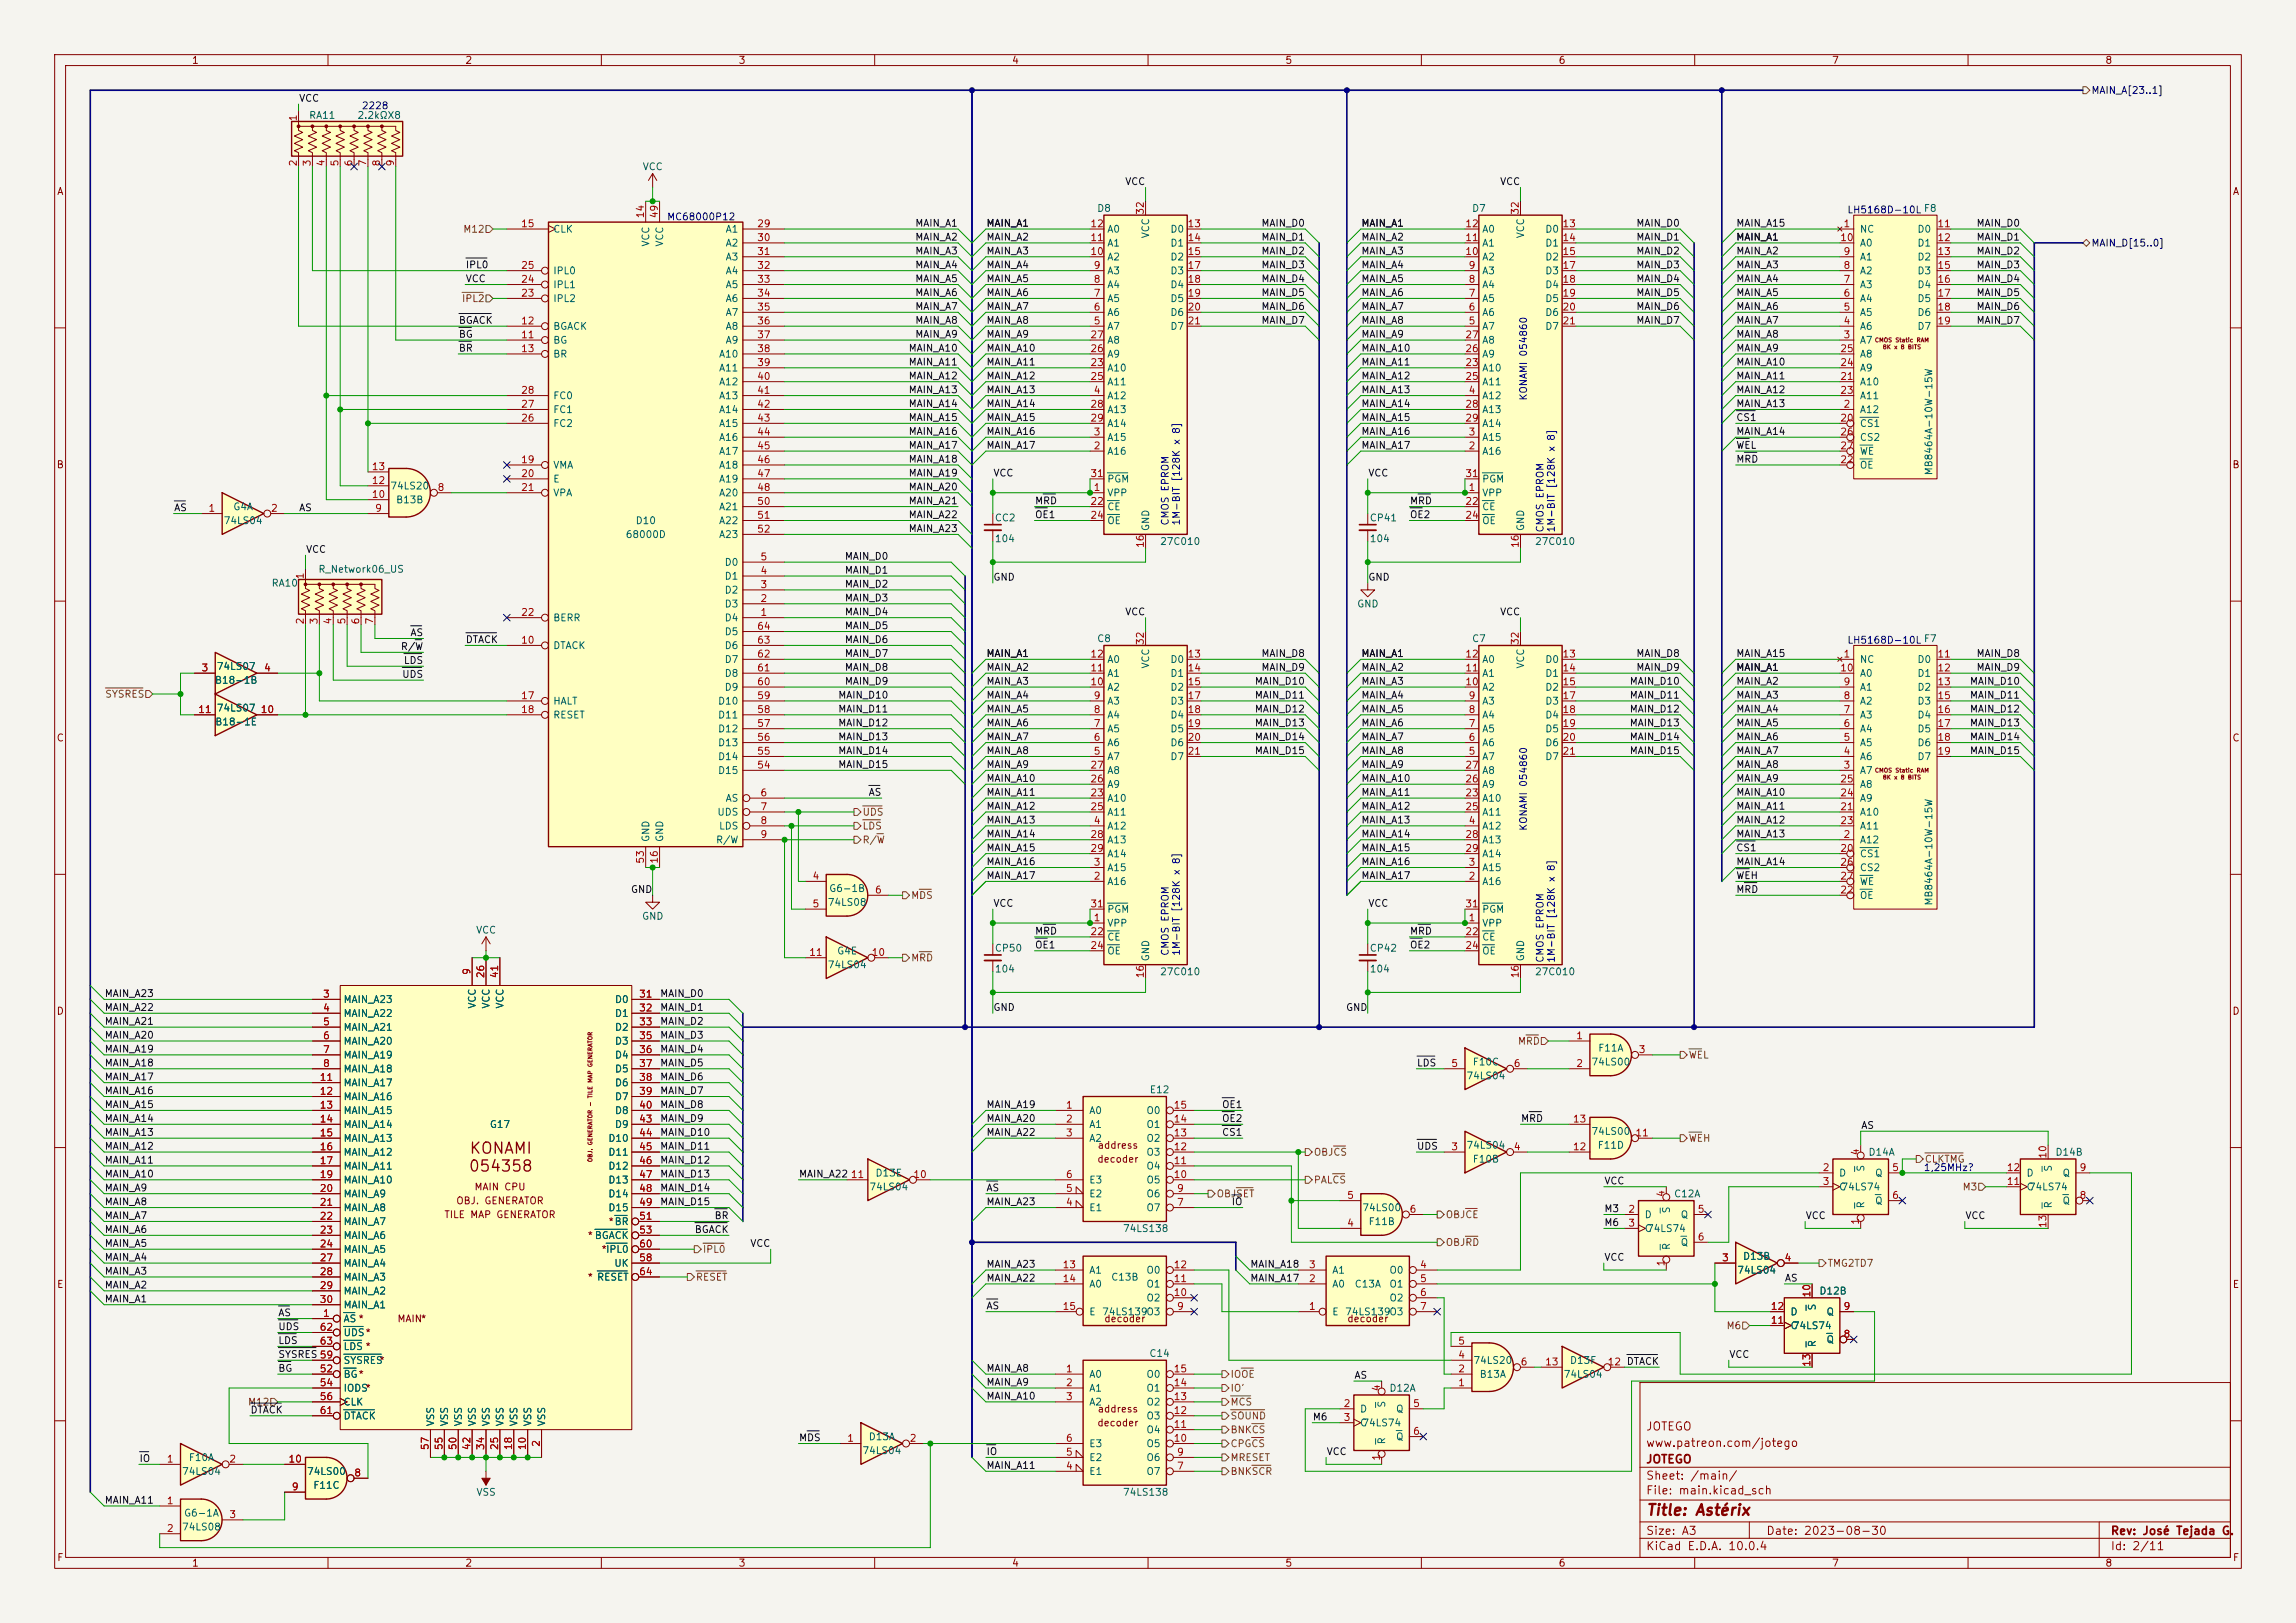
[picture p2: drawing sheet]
<svg xmlns="http://www.w3.org/2000/svg" width="420mm" height="297mm" viewBox="0 0 420 297" stroke-linecap="round" stroke-linejoin="round" font-family="sans-serif">
<defs><g id="words">
<g font-size="2" fill="#840000">
<text x="85.6" y="214.9">054358</text>
<text x="85.8" y="211.6">KONAMI</text>
<text x="301" y="277.8">Title: Astérix</text>
</g>
<g font-size="1.5" fill="#840000">
<text x="301" y="262.1">JOTEGO</text>
<text x="301" y="268.1">JOTEGO</text>
<text x="301" y="265.1">www.patreon.com/jotego</text>
<text x="301" y="273.8">File: main.kicad_sch</text>
<text x="301" y="271.1">Sheet: /main/</text>
<text x="301" y="281.2">Size: A3</text>
<text x="323" y="281.2">Date: 2023-08-30</text>
<text x="386" y="281.2">Rev: José Tejada G.</text>
<text x="301" y="284">KiCad E.D.A. 10.0.4</text>
<text x="386" y="284">Id: 2/11</text>
</g>
<g font-size="1.3" fill="#840000">
<text x="35" y="12">1</text>
<text x="85" y="12">2</text>
<text x="135" y="12">3</text>
<text x="185" y="12">4</text>
<text x="235" y="12">5</text>
<text x="285" y="12">6</text>
<text x="335" y="12">7</text>
<text x="385" y="12">8</text>
<text x="10.3" y="36">A</text>
<text x="408.3" y="36">A</text>
<text x="10.3" y="86">B</text>
<text x="408.2" y="86">B</text>
<text x="10.3" y="136">C</text>
<text x="408.2" y="136">C</text>
<text x="10.3" y="186">D</text>
<text x="408.2" y="186">D</text>
<text x="200.6" y="213.1">decoder</text>
<text x="200.7" y="210.5">address</text>
<text x="83.4" y="220.7">OBJ. GENERATOR</text>
<text x="86.7" y="218.1">MAIN CPU</text>
<text x="81.2" y="223.2">TILE MAP GENERATOR</text>
<text x="107.4" y="227">*BGACK</text>
<text x="111.2" y="224.5">*BR</text>
<text x="109.9" y="229.6">*IPL0</text>
<text x="10.3" y="236">E</text>
<text x="107.4" y="234.7">* RESET</text>
<text x="408.3" y="236">E</text>
<text x="72.6" y="242.3">MAIN*</text>
<text x="201.9" y="242.3">decoder</text>
<text x="246.3" y="242.3">decoder</text>
<text x="69.3" y="249.9">*</text>
<text x="66.7" y="255">*</text>
<text x="200.6" y="261.3">decoder</text>
<text x="200.7" y="258.8">address</text>
<text x="10.3" y="286">F</text>
<text x="35" y="287">1</text>
<text x="85" y="287">2</text>
<text x="135" y="287">3</text>
<text x="185" y="287">4</text>
<text x="235" y="287">5</text>
<text x="285" y="287">6</text>
<text x="335" y="287">7</text>
<text x="385" y="287">8</text>
<text x="408.3" y="286">F</text>
</g>
<g font-size="1.3" fill="#000084">
<text x="382.5" y="17.5">MAIN_A[23..1]</text>
<text x="382.5" y="45.4">MAIN_D[15..0]</text>
</g>
<g font-size="1.3" fill="#a90000">
<text x="54.6" y="22.3" transform="rotate(-90 54.6 22.3)">1</text>
<text x="54.6" y="30.6" transform="rotate(-90 54.6 30.6)">2</text>
<text x="57.1" y="30.6" transform="rotate(-90 57.1 30.6)">3</text>
<text x="59.7" y="30.6" transform="rotate(-90 59.7 30.6)">4</text>
<text x="62.2" y="30.6" transform="rotate(-90 62.2 30.6)">5</text>
<text x="64.7" y="30.6" transform="rotate(-90 64.7 30.6)">6</text>
<text x="67.3" y="30.6" transform="rotate(-90 67.3 30.6)">7</text>
<text x="69.8" y="30.6" transform="rotate(-90 69.8 30.6)">8</text>
<text x="72.4" y="30.6" transform="rotate(-90 72.4 30.6)">9</text>
<text x="95.2" y="41.9">15</text>
<text x="118.1" y="40" transform="rotate(-90 118.1 40)">14</text>
<text x="120.6" y="40" transform="rotate(-90 120.6 40)">49</text>
<text x="138.4" y="41.9">29</text>
<text x="199.3" y="41.9">12</text>
<text x="209.5" y="39.4" transform="rotate(-90 209.5 39.4)">32</text>
<text x="217.1" y="41.9">13</text>
<text x="267.9" y="41.9">12</text>
<text x="278.1" y="39.4" transform="rotate(-90 278.1 39.4)">32</text>
<text x="285.7" y="41.9">13</text>
<text x="337.1" y="41.9">1</text>
<text x="354.3" y="41.9">11</text>
<text x="138.4" y="44.4">30</text>
<text x="138.4" y="47">31</text>
<text x="199.3" y="47">10</text>
<text x="199.3" y="44.4">11</text>
<text x="217.1" y="44.4">14</text>
<text x="217.1" y="47">15</text>
<text x="267.9" y="47">10</text>
<text x="267.9" y="44.4">11</text>
<text x="285.7" y="44.4">14</text>
<text x="285.7" y="47">15</text>
<text x="336.5" y="44.4">10</text>
<text x="337.1" y="47">9</text>
<text x="354.3" y="44.4">12</text>
<text x="354.3" y="47">13</text>
<text x="95.2" y="52">24</text>
<text x="95.2" y="49.5">25</text>
<text x="138.4" y="49.5">32</text>
<text x="138.4" y="52">33</text>
<text x="200" y="52">8</text>
<text x="200" y="49.5">9</text>
<text x="217.1" y="49.5">17</text>
<text x="217.1" y="52">18</text>
<text x="268.5" y="52">8</text>
<text x="268.5" y="49.5">9</text>
<text x="285.7" y="49.5">17</text>
<text x="285.7" y="52">18</text>
<text x="337.1" y="52">7</text>
<text x="337.1" y="49.5">8</text>
<text x="354.3" y="49.5">15</text>
<text x="354.3" y="52">16</text>
<text x="95.2" y="59.7">12</text>
<text x="95.2" y="54.6">23</text>
<text x="138.4" y="54.6">34</text>
<text x="138.4" y="57.1">35</text>
<text x="138.4" y="59.7">36</text>
<text x="200" y="59.7">5</text>
<text x="200" y="57.1">6</text>
<text x="200" y="54.6">7</text>
<text x="217.1" y="54.6">19</text>
<text x="217.1" y="57.1">20</text>
<text x="217.1" y="59.7">21</text>
<text x="268.5" y="59.7">5</text>
<text x="268.5" y="57.1">6</text>
<text x="268.5" y="54.6">7</text>
<text x="285.7" y="54.6">19</text>
<text x="285.7" y="57.1">20</text>
<text x="285.7" y="59.7">21</text>
<text x="337.1" y="59.7">4</text>
<text x="337.1" y="57.1">5</text>
<text x="337.1" y="54.6">6</text>
<text x="354.3" y="54.6">17</text>
<text x="354.3" y="57.1">18</text>
<text x="354.3" y="59.7">19</text>
<text x="95.2" y="62.2">11</text>
<text x="95.2" y="64.7">13</text>
<text x="138.4" y="62.2">37</text>
<text x="138.4" y="64.7">38</text>
<text x="199.3" y="64.7">26</text>
<text x="199.3" y="62.2">27</text>
<text x="267.9" y="64.7">26</text>
<text x="267.9" y="62.2">27</text>
<text x="336.5" y="64.7">25</text>
<text x="337.1" y="62.2">3</text>
<text x="138.4" y="67.3">39</text>
<text x="138.4" y="69.8">40</text>
<text x="199.3" y="67.3">23</text>
<text x="199.3" y="69.8">25</text>
<text x="267.9" y="67.3">23</text>
<text x="267.9" y="69.8">25</text>
<text x="336.5" y="69.8">21</text>
<text x="336.5" y="67.3">24</text>
<text x="95.2" y="77.4">26</text>
<text x="95.2" y="74.9">27</text>
<text x="95.2" y="72.4">28</text>
<text x="138.4" y="72.4">41</text>
<text x="138.4" y="74.9">42</text>
<text x="138.4" y="77.4">43</text>
<text x="199.3" y="74.9">28</text>
<text x="199.3" y="77.4">29</text>
<text x="200" y="72.4">4</text>
<text x="267.9" y="74.9">28</text>
<text x="267.9" y="77.4">29</text>
<text x="268.5" y="72.4">4</text>
<text x="336.5" y="77.4">20</text>
<text x="336.5" y="72.4">23</text>
<text x="337.1" y="74.9">2</text>
<text x="138.4" y="80">44</text>
<text x="138.4" y="82.5">45</text>
<text x="200" y="82.5">2</text>
<text x="200" y="80">3</text>
<text x="268.5" y="82.5">2</text>
<text x="268.5" y="80">3</text>
<text x="336.5" y="80">26</text>
<text x="336.5" y="82.5">27</text>
<text x="67.9" y="88.9">12</text>
<text x="67.9" y="86.3">13</text>
<text x="95.2" y="85.1">19</text>
<text x="95.2" y="87.6">20</text>
<text x="138.4" y="85.1">46</text>
<text x="138.4" y="87.6">47</text>
<text x="199.3" y="87.6">31</text>
<text x="267.9" y="87.6">31</text>
<text x="336.5" y="85.1">22</text>
<text x="38" y="94">1</text>
<text x="49.5" y="94">2</text>
<text x="67.9" y="91.4">10</text>
<text x="68.5" y="94">9</text>
<text x="79.9" y="90.1">8</text>
<text x="95.2" y="90.1">21</text>
<text x="138.4" y="90.1">48</text>
<text x="138.4" y="92.7">50</text>
<text x="138.4" y="95.2">51</text>
<text x="199.3" y="92.7">22</text>
<text x="199.3" y="95.2">24</text>
<text x="200" y="90.1">1</text>
<text x="267.9" y="92.7">22</text>
<text x="267.9" y="95.2">24</text>
<text x="268.5" y="90.1">1</text>
<text x="138.4" y="97.8">52</text>
<text x="209.5" y="100.4" transform="rotate(-90 209.5 100.4)">16</text>
<text x="278.1" y="100.4" transform="rotate(-90 278.1 100.4)">16</text>
<text x="55.9" y="106.1" transform="rotate(-90 55.9 106.1)">1</text>
<text x="139" y="107.9">3</text>
<text x="139" y="105.4">4</text>
<text x="139" y="102.8">5</text>
<text x="95.2" y="113">22</text>
<text x="139" y="113">1</text>
<text x="139" y="110.5">2</text>
<text x="55.9" y="114.4" transform="rotate(-90 55.9 114.4)">2</text>
<text x="58.4" y="114.4" transform="rotate(-90 58.4 114.4)">3</text>
<text x="60.9" y="114.4" transform="rotate(-90 60.9 114.4)">4</text>
<text x="63.5" y="114.4" transform="rotate(-90 63.5 114.4)">5</text>
<text x="66" y="114.4" transform="rotate(-90 66 114.4)">6</text>
<text x="68.6" y="114.4" transform="rotate(-90 68.6 114.4)">7</text>
<text x="95.2" y="118.1">10</text>
<text x="138.4" y="118.1">63</text>
<text x="138.4" y="115.5">64</text>
<text x="209.5" y="118.2" transform="rotate(-90 209.5 118.2)">32</text>
<text x="278.1" y="118.2" transform="rotate(-90 278.1 118.2)">32</text>
<text x="36.8" y="123.2">3</text>
<text x="48.2" y="123.2">4</text>
<text x="138.4" y="125.7">60</text>
<text x="138.4" y="123.2">61</text>
<text x="138.4" y="120.6">62</text>
<text x="199.3" y="125.7">10</text>
<text x="199.3" y="123.2">11</text>
<text x="199.3" y="120.6">12</text>
<text x="217.1" y="120.6">13</text>
<text x="217.1" y="123.2">14</text>
<text x="217.1" y="125.7">15</text>
<text x="267.9" y="125.7">10</text>
<text x="267.9" y="123.2">11</text>
<text x="267.9" y="120.6">12</text>
<text x="285.7" y="120.6">13</text>
<text x="285.7" y="123.2">14</text>
<text x="285.7" y="125.7">15</text>
<text x="336.5" y="123.2">10</text>
<text x="337.1" y="120.6">1</text>
<text x="337.1" y="125.7">9</text>
<text x="354.3" y="120.6">11</text>
<text x="354.3" y="123.2">12</text>
<text x="354.3" y="125.7">13</text>
<text x="36.2" y="130.8">11</text>
<text x="47.6" y="130.8">10</text>
<text x="95.2" y="128.2">17</text>
<text x="95.2" y="130.8">18</text>
<text x="138.4" y="130.8">58</text>
<text x="138.4" y="128.2">59</text>
<text x="200" y="130.8">8</text>
<text x="200" y="128.2">9</text>
<text x="217.1" y="128.2">17</text>
<text x="217.1" y="130.8">18</text>
<text x="268.5" y="130.8">8</text>
<text x="268.5" y="128.2">9</text>
<text x="285.7" y="128.2">17</text>
<text x="285.7" y="130.8">18</text>
<text x="337.1" y="130.8">7</text>
<text x="337.1" y="128.2">8</text>
<text x="354.3" y="128.2">15</text>
<text x="354.3" y="130.8">16</text>
<text x="138.4" y="135.9">56</text>
<text x="138.4" y="133.3">57</text>
<text x="200" y="135.9">6</text>
<text x="200" y="133.3">7</text>
<text x="217.1" y="133.3">19</text>
<text x="217.1" y="135.9">20</text>
<text x="268.5" y="135.9">6</text>
<text x="268.5" y="133.3">7</text>
<text x="285.7" y="133.3">19</text>
<text x="285.7" y="135.9">20</text>
<text x="337.1" y="135.9">5</text>
<text x="337.1" y="133.3">6</text>
<text x="354.3" y="133.3">17</text>
<text x="354.3" y="135.9">18</text>
<text x="138.4" y="140.9">54</text>
<text x="138.4" y="138.4">55</text>
<text x="199.3" y="143.5">26</text>
<text x="199.3" y="140.9">27</text>
<text x="200" y="138.4">5</text>
<text x="217.1" y="138.4">21</text>
<text x="267.9" y="143.5">26</text>
<text x="267.9" y="140.9">27</text>
<text x="268.5" y="138.4">5</text>
<text x="285.7" y="138.4">21</text>
<text x="336.5" y="143.5">25</text>
<text x="337.1" y="140.9">3</text>
<text x="337.1" y="138.4">4</text>
<text x="354.3" y="138.4">19</text>
<text x="139" y="146">6</text>
<text x="139" y="148.6">7</text>
<text x="199.3" y="146">23</text>
<text x="199.3" y="148.6">25</text>
<text x="267.9" y="146">23</text>
<text x="267.9" y="148.6">25</text>
<text x="336.5" y="148.6">21</text>
<text x="336.5" y="146">24</text>
<text x="139" y="151.1">8</text>
<text x="139" y="153.6">9</text>
<text x="199.3" y="153.6">28</text>
<text x="200" y="151.1">4</text>
<text x="267.9" y="153.6">28</text>
<text x="268.5" y="151.1">4</text>
<text x="336.5" y="151.1">23</text>
<text x="337.1" y="153.6">2</text>
<text x="118.1" y="158.2" transform="rotate(-90 118.1 158.2)">53</text>
<text x="120.6" y="158.2" transform="rotate(-90 120.6 158.2)">16</text>
<text x="148.5" y="161.3">4</text>
<text x="199.3" y="156.2">29</text>
<text x="200" y="161.3">2</text>
<text x="200" y="158.7">3</text>
<text x="267.9" y="156.2">29</text>
<text x="268.5" y="161.3">2</text>
<text x="268.5" y="158.7">3</text>
<text x="336.5" y="156.2">20</text>
<text x="336.5" y="158.7">26</text>
<text x="336.5" y="161.3">27</text>
<text x="148.5" y="166.3">5</text>
<text x="159.9" y="163.8">6</text>
<text x="199.3" y="166.3">31</text>
<text x="267.9" y="166.3">31</text>
<text x="336.5" y="163.8">22</text>
<text x="199.3" y="171.4">22</text>
<text x="199.3" y="174">24</text>
<text x="200" y="168.9">1</text>
<text x="267.9" y="171.4">22</text>
<text x="267.9" y="174">24</text>
<text x="268.5" y="168.9">1</text>
<text x="86.3" y="178.5" transform="rotate(-90 86.3 178.5)">9</text>
<text x="88.9" y="179.1" transform="rotate(-90 88.9 179.1)">26</text>
<text x="91.4" y="179.1" transform="rotate(-90 91.4 179.1)">41</text>
<text x="147.9" y="175.2">11</text>
<text x="159.3" y="175.2">10</text>
<text x="209.5" y="179.1" transform="rotate(-90 209.5 179.1)">16</text>
<text x="278.1" y="179.1" transform="rotate(-90 278.1 179.1)">16</text>
<text x="59" y="182.9">3</text>
<text x="59" y="185.4">4</text>
<text x="116.8" y="182.9">31</text>
<text x="116.8" y="185.4">32</text>
<text x="59" y="187.9">5</text>
<text x="59" y="190.5">6</text>
<text x="116.8" y="187.9">33</text>
<text x="116.8" y="190.5">35</text>
<text x="288.2" y="190.5">1</text>
<text x="59" y="193">7</text>
<text x="59" y="195.6">8</text>
<text x="116.8" y="193">36</text>
<text x="116.8" y="195.6">37</text>
<text x="265.4" y="195.6">5</text>
<text x="276.8" y="195.6">6</text>
<text x="288.2" y="195.6">2</text>
<text x="299.6" y="193">3</text>
<text x="58.4" y="198.1">11</text>
<text x="58.4" y="200.6">12</text>
<text x="58.4" y="203.2">13</text>
<text x="116.8" y="198.1">38</text>
<text x="116.8" y="200.6">39</text>
<text x="116.8" y="203.2">40</text>
<text x="194.9" y="203.2">1</text>
<text x="214.6" y="203.2">15</text>
<text x="58.4" y="205.7">14</text>
<text x="58.4" y="208.3">15</text>
<text x="116.8" y="205.7">43</text>
<text x="116.8" y="208.3">44</text>
<text x="194.9" y="205.7">2</text>
<text x="194.9" y="208.3">3</text>
<text x="214.6" y="208.3">13</text>
<text x="214.6" y="205.7">14</text>
<text x="287.6" y="205.7">13</text>
<text x="299" y="208.3">11</text>
<text x="58.4" y="210.8">16</text>
<text x="58.4" y="213.3">17</text>
<text x="58.4" y="215.9">19</text>
<text x="116.8" y="210.8">45</text>
<text x="116.8" y="213.3">46</text>
<text x="116.8" y="215.9">47</text>
<text x="155.5" y="215.9">11</text>
<text x="167" y="215.9">10</text>
<text x="194.9" y="215.9">6</text>
<text x="214.6" y="215.9">10</text>
<text x="214.6" y="213.3">11</text>
<text x="214.6" y="210.8">12</text>
<text x="265.4" y="210.8">3</text>
<text x="276.8" y="210.8">4</text>
<text x="287.6" y="210.8">12</text>
<text x="333.3" y="214.6">2</text>
<text x="340.3" y="211.5" transform="rotate(-90 340.3 211.5)">4</text>
<text x="346" y="214.6">5</text>
<text x="367" y="214.6">12</text>
<text x="374.6" y="212.1" transform="rotate(-90 374.6 212.1)">10</text>
<text x="380.3" y="214.6">9</text>
<text x="58.4" y="218.4">20</text>
<text x="58.4" y="221">21</text>
<text x="116.8" y="218.4">48</text>
<text x="116.8" y="221">49</text>
<text x="194.9" y="221">4</text>
<text x="194.9" y="218.4">5</text>
<text x="215.2" y="221">7</text>
<text x="215.2" y="218.4">9</text>
<text x="246.3" y="219.7">5</text>
<text x="304.8" y="219.1" transform="rotate(-90 304.8 219.1)">4</text>
<text x="333.3" y="217.1">3</text>
<text x="346" y="219.7">6</text>
<text x="367" y="217.1">11</text>
<text x="380.3" y="219.7">8</text>
<text x="58.4" y="223.5">22</text>
<text x="58.4" y="226">23</text>
<text x="116.8" y="223.5">51</text>
<text x="116.8" y="226">53</text>
<text x="246.3" y="224.8">4</text>
<text x="257.7" y="222.2">6</text>
<text x="297.7" y="222.2">2</text>
<text x="297.7" y="224.8">3</text>
<text x="310.4" y="222.2">5</text>
<text x="310.4" y="227.3">6</text>
<text x="340.3" y="224.2" transform="rotate(-90 340.3 224.2)">1</text>
<text x="374.6" y="224.8" transform="rotate(-90 374.6 224.8)">13</text>
<text x="58.4" y="228.6">24</text>
<text x="58.4" y="231.1">27</text>
<text x="58.4" y="233.7">28</text>
<text x="116.8" y="231.1">58</text>
<text x="116.8" y="228.6">60</text>
<text x="116.8" y="233.7">64</text>
<text x="194.3" y="232.4">13</text>
<text x="214.6" y="232.4">12</text>
<text x="239.3" y="232.4">3</text>
<text x="259.6" y="232.4">4</text>
<text x="304.8" y="231.8" transform="rotate(-90 304.8 231.8)">1</text>
<text x="314.9" y="231.1">3</text>
<text x="326.3" y="231.1">4</text>
<text x="58.4" y="236.2">29</text>
<text x="58.4" y="238.7">30</text>
<text x="194.3" y="234.9">14</text>
<text x="214.6" y="237.5">10</text>
<text x="214.6" y="234.9">11</text>
<text x="239.3" y="234.9">2</text>
<text x="259.6" y="234.9">5</text>
<text x="259.6" y="237.5">6</text>
<text x="331.4" y="237.5" transform="rotate(-90 331.4 237.5)">10</text>
<text x="58.4" y="243.8">62</text>
<text x="59" y="241.3">1</text>
<text x="194.3" y="240">15</text>
<text x="215.2" y="240">9</text>
<text x="239.3" y="240">1</text>
<text x="259.6" y="240">7</text>
<text x="323.8" y="242.5">11</text>
<text x="323.8" y="240">12</text>
<text x="337.1" y="245.1">8</text>
<text x="337.1" y="240">9</text>
<text x="58.4" y="251.4">52</text>
<text x="58.4" y="246.4">63</text>
<text x="58.4" y="248.9">59</text>
<text x="194.9" y="251.4">1</text>
<text x="214.6" y="251.4">15</text>
<text x="266.6" y="251.4">2</text>
<text x="266.6" y="248.9">4</text>
<text x="266.6" y="246.4">5</text>
<text x="278.1" y="250.2">6</text>
<text x="282.5" y="250.2">13</text>
<text x="294" y="250.2">12 DTACK</text>
<text x="331.4" y="250.2" transform="rotate(-90 331.4 250.2)">13</text>
<text x="58.4" y="254">54</text>
<text x="58.4" y="256.5">56</text>
<text x="194.9" y="254">2</text>
<text x="194.9" y="256.5">3</text>
<text x="214.6" y="256.5">13</text>
<text x="214.6" y="254">14</text>
<text x="245.7" y="257.8">2</text>
<text x="252.7" y="254.7" transform="rotate(-90 252.7 254.7)">4</text>
<text x="258.4" y="257.8">5</text>
<text x="266.6" y="254">1</text>
<text x="58.4" y="259.1">61</text>
<text x="214.6" y="261.6">11</text>
<text x="214.6" y="259.1">12</text>
<text x="245.7" y="260.3">3</text>
<text x="258.4" y="262.9">6</text>
<text x="30.4" y="267.9">1</text>
<text x="41.8" y="267.9">2</text>
<text x="52.7" y="267.9">10</text>
<text x="78.7" y="265.5" transform="rotate(-90 78.7 265.5)">57</text>
<text x="81.3" y="265.5" transform="rotate(-90 81.3 265.5)">55</text>
<text x="83.8" y="265.5" transform="rotate(-90 83.8 265.5)">50</text>
<text x="86.3" y="265.5" transform="rotate(-90 86.3 265.5)">42</text>
<text x="88.9" y="265.5" transform="rotate(-90 88.9 265.5)">34</text>
<text x="91.4" y="265.5" transform="rotate(-90 91.4 265.5)">25</text>
<text x="94" y="265.5" transform="rotate(-90 94 265.5)">18</text>
<text x="96.5" y="265.5" transform="rotate(-90 96.5 265.5)">10</text>
<text x="99" y="264.9" transform="rotate(-90 99 264.9)">2</text>
<text x="154.9" y="264.1">1</text>
<text x="166.3" y="264.1">2</text>
<text x="194.9" y="269.2">4</text>
<text x="194.9" y="266.7">5</text>
<text x="194.9" y="264.1">6</text>
<text x="214.6" y="264.1">10</text>
<text x="215.2" y="269.2">7</text>
<text x="215.2" y="266.7">9</text>
<text x="252.7" y="267.4" transform="rotate(-90 252.7 267.4)">1</text>
<text x="30.4" y="275.6">1</text>
<text x="53.3" y="273">9</text>
<text x="64.7" y="270.5">8</text>
<text x="30.4" y="280.6">2</text>
<text x="41.8" y="278.1">3</text>
</g>
<g font-size="1.3" fill="#0f0f0f">
<text x="54.6" y="18.9">VCC</text>
<text x="205.7" y="34.2">VCC</text>
<text x="274.3" y="34.2">VCC</text>
<text x="167.3" y="41.8">MAIN_A1</text>
<text x="180.3" y="41.8">MAIN_A1</text>
<text x="230.6" y="41.8">MAIN_D0</text>
<text x="248.9" y="41.8">MAIN_A1</text>
<text x="299.2" y="41.8">MAIN_D0</text>
<text x="317.5" y="41.8">MAIN_A15</text>
<text x="361.4" y="41.8">MAIN_D0</text>
<text x="167.3" y="44.3">MAIN_A2</text>
<text x="167.3" y="46.9">MAIN_A3</text>
<text x="180.3" y="44.3">MAIN_A2</text>
<text x="180.3" y="46.9">MAIN_A3</text>
<text x="230.6" y="46.9">MAIN_D2</text>
<text x="230.6" y="44.3">MAIN_D1</text>
<text x="248.9" y="44.3">MAIN_A2</text>
<text x="248.9" y="46.9">MAIN_A3</text>
<text x="299.2" y="44.3">MAIN_D1</text>
<text x="299.2" y="46.9">MAIN_D2</text>
<text x="317.5" y="44.3">MAIN_A1</text>
<text x="317.5" y="46.9">MAIN_A2</text>
<text x="361.4" y="46.9">MAIN_D2</text>
<text x="361.4" y="44.3">MAIN_D1</text>
<text x="85.1" y="51.9">VCC</text>
<text x="85.1" y="49.4">IPL0</text>
<text x="167.3" y="49.4">MAIN_A4</text>
<text x="167.3" y="51.9">MAIN_A5</text>
<text x="180.3" y="49.4">MAIN_A4</text>
<text x="180.3" y="51.9">MAIN_A5</text>
<text x="230.6" y="49.4">MAIN_D3</text>
<text x="230.6" y="51.9">MAIN_D4</text>
<text x="248.9" y="51.9">MAIN_A5</text>
<text x="248.9" y="49.4">MAIN_A4</text>
<text x="299.2" y="51.9">MAIN_D4</text>
<text x="299.2" y="49.4">MAIN_D3</text>
<text x="317.5" y="51.9">MAIN_A4</text>
<text x="317.5" y="49.4">MAIN_A3</text>
<text x="361.4" y="49.4">MAIN_D3</text>
<text x="361.4" y="51.9">MAIN_D4</text>
<text x="83.8" y="59.6">BGACK</text>
<text x="167.3" y="54.5">MAIN_A6</text>
<text x="167.3" y="59.6">MAIN_A8</text>
<text x="167.3" y="57">MAIN_A7</text>
<text x="180.3" y="59.6">MAIN_A8</text>
<text x="180.3" y="57">MAIN_A7</text>
<text x="180.3" y="54.5">MAIN_A6</text>
<text x="230.6" y="54.5">MAIN_D5</text>
<text x="230.6" y="57">MAIN_D6</text>
<text x="230.6" y="59.6">MAIN_D7</text>
<text x="248.9" y="59.6">MAIN_A8</text>
<text x="248.9" y="57">MAIN_A7</text>
<text x="248.9" y="54.5">MAIN_A6</text>
<text x="299.2" y="59.6">MAIN_D7</text>
<text x="299.2" y="57">MAIN_D6</text>
<text x="299.2" y="54.5">MAIN_D5</text>
<text x="317.5" y="59.6">MAIN_A7</text>
<text x="317.5" y="57">MAIN_A6</text>
<text x="317.5" y="54.5">MAIN_A5</text>
<text x="361.4" y="59.6">MAIN_D7</text>
<text x="361.4" y="57">MAIN_D6</text>
<text x="361.4" y="54.5">MAIN_D5</text>
<text x="83.8" y="62.1">BG</text>
<text x="83.8" y="64.6">BR</text>
<text x="166.1" y="64.6">MAIN_A10</text>
<text x="167.3" y="62.1">MAIN_A9</text>
<text x="180.3" y="62.1">MAIN_A9</text>
<text x="180.3" y="64.6">MAIN_A10</text>
<text x="248.9" y="64.6">MAIN_A10</text>
<text x="248.9" y="62.1">MAIN_A9</text>
<text x="317.5" y="64.6">MAIN_A9</text>
<text x="317.5" y="62.1">MAIN_A8</text>
<text x="166.1" y="67.2">MAIN_A11</text>
<text x="166.1" y="69.7">MAIN_A12</text>
<text x="180.3" y="67.2">MAIN_A11</text>
<text x="180.3" y="69.7">MAIN_A12</text>
<text x="248.9" y="69.7">MAIN_A12</text>
<text x="248.9" y="67.2">MAIN_A11</text>
<text x="317.5" y="69.7">MAIN_A11</text>
<text x="317.5" y="67.2">MAIN_A10</text>
<text x="166.1" y="77.3">MAIN_A15</text>
<text x="166.1" y="74.8">MAIN_A14</text>
<text x="166.1" y="72.3">MAIN_A13</text>
<text x="180.3" y="77.3">MAIN_A15</text>
<text x="180.3" y="72.3">MAIN_A13</text>
<text x="180.3" y="74.8">MAIN_A14</text>
<text x="248.9" y="72.3">MAIN_A13</text>
<text x="248.9" y="77.3">MAIN_A15</text>
<text x="248.9" y="74.8">MAIN_A14</text>
<text x="317.5" y="72.3">MAIN_A12</text>
<text x="317.5" y="74.8">MAIN_A13</text>
<text x="317.5" y="77.3">CS1</text>
<text x="166.1" y="82.4">MAIN_A17</text>
<text x="166.1" y="79.9">MAIN_A16</text>
<text x="180.3" y="79.9">MAIN_A16</text>
<text x="180.3" y="82.4">MAIN_A17</text>
<text x="248.9" y="79.9">MAIN_A16</text>
<text x="248.9" y="82.4">MAIN_A17</text>
<text x="317.5" y="79.9">MAIN_A14</text>
<text x="317.5" y="82.4">WEL</text>
<text x="166.1" y="85">MAIN_A18</text>
<text x="166.1" y="87.5">MAIN_A19</text>
<text x="181.6" y="87.5">VCC</text>
<text x="250.2" y="87.5">VCC</text>
<text x="317.5" y="85">MRD</text>
<text x="31.7" y="93.9">AS</text>
<text x="54.6" y="93.9">AS</text>
<text x="166.1" y="90">MAIN_A20</text>
<text x="166.1" y="95.1">MAIN_A22</text>
<text x="166.1" y="92.6">MAIN_A21</text>
<text x="189.2" y="95.1">OE1</text>
<text x="189.2" y="92.6">MRD</text>
<text x="257.8" y="92.6">MRD</text>
<text x="257.8" y="95.1">OE2</text>
<text x="55.9" y="101.5">VCC</text>
<text x="166.1" y="97.7">MAIN_A23</text>
<text x="154.4" y="107.8">MAIN_D2</text>
<text x="154.4" y="105.3">MAIN_D1</text>
<text x="154.4" y="102.7">MAIN_D0</text>
<text x="181.6" y="106.6">GND</text>
<text x="250.2" y="106.6">GND</text>
<text x="154.4" y="110.4">MAIN_D3</text>
<text x="154.4" y="112.9">MAIN_D4</text>
<text x="205.7" y="112.9">VCC</text>
<text x="274.3" y="112.9">VCC</text>
<text x="73.2" y="119.3">R/W</text>
<text x="75" y="116.7">AS</text>
<text x="85.1" y="118">DTACK</text>
<text x="154.4" y="115.4">MAIN_D5</text>
<text x="154.4" y="118">MAIN_D6</text>
<text x="73.5" y="124.3">UDS</text>
<text x="73.8" y="121.8">LDS</text>
<text x="154.4" y="120.5">MAIN_D7</text>
<text x="154.4" y="123.1">MAIN_D8</text>
<text x="154.4" y="125.6">MAIN_D9</text>
<text x="180.3" y="125.6">MAIN_A3</text>
<text x="180.3" y="120.5">MAIN_A1</text>
<text x="180.3" y="123.1">MAIN_A2</text>
<text x="229.4" y="125.6">MAIN_D10</text>
<text x="230.6" y="120.5">MAIN_D8</text>
<text x="230.6" y="123.1">MAIN_D9</text>
<text x="248.9" y="120.5">MAIN_A1</text>
<text x="248.9" y="123.1">MAIN_A2</text>
<text x="248.9" y="125.6">MAIN_A3</text>
<text x="298" y="125.6">MAIN_D10</text>
<text x="299.2" y="123.1">MAIN_D9</text>
<text x="299.2" y="120.5">MAIN_D8</text>
<text x="317.5" y="123.1">MAIN_A1</text>
<text x="317.5" y="125.6">MAIN_A2</text>
<text x="317.5" y="120.5">MAIN_A15</text>
<text x="360.2" y="125.6">MAIN_D10</text>
<text x="361.4" y="120.5">MAIN_D8</text>
<text x="361.4" y="123.1">MAIN_D9</text>
<text x="153.2" y="128.1">MAIN_D10</text>
<text x="153.2" y="130.7">MAIN_D11</text>
<text x="180.3" y="130.7">MAIN_A5</text>
<text x="180.3" y="128.1">MAIN_A4</text>
<text x="229.4" y="130.7">MAIN_D12</text>
<text x="229.4" y="128.1">MAIN_D11</text>
<text x="248.9" y="128.1">MAIN_A4</text>
<text x="248.9" y="130.7">MAIN_A5</text>
<text x="298" y="128.1">MAIN_D11</text>
<text x="298" y="130.7">MAIN_D12</text>
<text x="317.5" y="130.7">MAIN_A4</text>
<text x="317.5" y="128.1">MAIN_A3</text>
<text x="360.2" y="130.7">MAIN_D12</text>
<text x="360.2" y="128.1">MAIN_D11</text>
<text x="153.2" y="133.2">MAIN_D12</text>
<text x="153.2" y="135.8">MAIN_D13</text>
<text x="180.3" y="135.8">MAIN_A7</text>
<text x="180.3" y="133.2">MAIN_A6</text>
<text x="229.4" y="135.8">MAIN_D14</text>
<text x="229.4" y="133.2">MAIN_D13</text>
<text x="248.9" y="133.2">MAIN_A6</text>
<text x="248.9" y="135.8">MAIN_A7</text>
<text x="298" y="133.2">MAIN_D13</text>
<text x="298" y="135.8">MAIN_D14</text>
<text x="317.5" y="133.2">MAIN_A5</text>
<text x="317.5" y="135.8">MAIN_A6</text>
<text x="360.2" y="133.2">MAIN_D13</text>
<text x="360.2" y="135.8">MAIN_D14</text>
<text x="153.2" y="140.8">MAIN_D15</text>
<text x="153.2" y="138.3">MAIN_D14</text>
<text x="180.3" y="143.4">MAIN_A10</text>
<text x="180.3" y="140.8">MAIN_A9</text>
<text x="180.3" y="138.3">MAIN_A8</text>
<text x="229.4" y="138.3">MAIN_D15</text>
<text x="248.9" y="143.4">MAIN_A10</text>
<text x="248.9" y="140.8">MAIN_A9</text>
<text x="248.9" y="138.3">MAIN_A8</text>
<text x="298" y="138.3">MAIN_D15</text>
<text x="317.5" y="143.4">MAIN_A9</text>
<text x="317.5" y="140.8">MAIN_A8</text>
<text x="317.5" y="138.3">MAIN_A7</text>
<text x="360.2" y="138.3">MAIN_D15</text>
<text x="158.8" y="145.9">AS</text>
<text x="180.3" y="145.9">MAIN_A11</text>
<text x="180.3" y="148.5">MAIN_A12</text>
<text x="248.9" y="148.5">MAIN_A12</text>
<text x="248.9" y="145.9">MAIN_A11</text>
<text x="317.5" y="148.5">MAIN_A11</text>
<text x="317.5" y="145.9">MAIN_A10</text>
<text x="180.3" y="151">MAIN_A13</text>
<text x="180.3" y="153.5">MAIN_A14</text>
<text x="248.9" y="151">MAIN_A13</text>
<text x="248.9" y="153.5">MAIN_A14</text>
<text x="317.5" y="153.5">MAIN_A13</text>
<text x="317.5" y="151">MAIN_A12</text>
<text x="180.3" y="161.2">MAIN_A17</text>
<text x="180.3" y="158.6">MAIN_A16</text>
<text x="180.3" y="156.1">MAIN_A15</text>
<text x="248.9" y="156.1">MAIN_A15</text>
<text x="248.9" y="158.6">MAIN_A16</text>
<text x="248.9" y="161.2">MAIN_A17</text>
<text x="317.5" y="161.2">WEH</text>
<text x="317.5" y="156.1">CS1</text>
<text x="317.5" y="158.6">MAIN_A14</text>
<text x="115.3" y="163.7">GND</text>
<text x="181.6" y="166.2">VCC</text>
<text x="250.2" y="166.2">VCC</text>
<text x="317.5" y="163.7">MRD</text>
<text x="189.2" y="173.9">OE1</text>
<text x="189.2" y="171.3">MRD</text>
<text x="257.8" y="173.9">OE2</text>
<text x="257.8" y="171.3">MRD</text>
<text x="19" y="185.3">MAIN_A22</text>
<text x="19" y="182.8">MAIN_A23</text>
<text x="120.6" y="185.3">MAIN_D1</text>
<text x="120.6" y="182.8">MAIN_D0</text>
<text x="181.6" y="185.3">GND</text>
<text x="246.1" y="185.3">GND</text>
<text x="19" y="187.8">MAIN_A21</text>
<text x="19" y="190.4">MAIN_A20</text>
<text x="120.6" y="187.8">MAIN_D2</text>
<text x="120.6" y="190.4">MAIN_D3</text>
<text x="19" y="198">MAIN_A17</text>
<text x="19" y="195.5">MAIN_A18</text>
<text x="19" y="192.9">MAIN_A19</text>
<text x="120.6" y="198">MAIN_D6</text>
<text x="120.6" y="192.9">MAIN_D4</text>
<text x="120.6" y="195.5">MAIN_D5</text>
<text x="259.1" y="195.5">LDS</text>
<text x="19" y="203.1">MAIN_A15</text>
<text x="19" y="200.5">MAIN_A16</text>
<text x="120.6" y="200.5">MAIN_D7</text>
<text x="120.6" y="203.1">MAIN_D8</text>
<text x="180.3" y="203.1">MAIN_A19</text>
<text x="223.4" y="203.1">OE1</text>
<text x="19" y="208.2">MAIN_A13</text>
<text x="19" y="205.6">MAIN_A14</text>
<text x="120.6" y="205.6">MAIN_D9</text>
<text x="120.6" y="208.2">MAIN_D10</text>
<text x="180.3" y="208.2">MAIN_A22</text>
<text x="180.3" y="205.6">MAIN_A20</text>
<text x="223.4" y="205.6">OE2</text>
<text x="223.4" y="208.2">CS1</text>
<text x="278.1" y="205.6">MRD</text>
<text x="340.4" y="206.9">AS</text>
<text x="19" y="210.7">MAIN_A12</text>
<text x="19" y="213.2">MAIN_A11</text>
<text x="19" y="215.8">MAIN_A10</text>
<text x="120.6" y="213.2">MAIN_D12</text>
<text x="120.6" y="215.8">MAIN_D13</text>
<text x="120.6" y="210.7">MAIN_D11</text>
<text x="146" y="215.8">MAIN_A22</text>
<text x="259.1" y="210.7">UDS</text>
<text x="19" y="220.9">MAIN_A8</text>
<text x="19" y="218.3">MAIN_A9</text>
<text x="120.6" y="220.9">MAIN_D15</text>
<text x="120.6" y="218.3">MAIN_D14</text>
<text x="180.3" y="218.3">AS</text>
<text x="180.3" y="220.9">MAIN_A23</text>
<text x="225.2" y="220.9">IO</text>
<text x="293.4" y="217">VCC</text>
<text x="19" y="225.9">MAIN_A6</text>
<text x="19" y="223.4">MAIN_A7</text>
<text x="127" y="225.9">BGACK</text>
<text x="130.6" y="223.4">BR</text>
<text x="293.4" y="222.1">M3</text>
<text x="293.4" y="224.7">M6</text>
<text x="330.2" y="223.4">VCC</text>
<text x="359.4" y="223.4">VCC</text>
<text x="19" y="231">MAIN_A4</text>
<text x="19" y="233.6">MAIN_A3</text>
<text x="19" y="228.5">MAIN_A5</text>
<text x="137.1" y="228.5">VCC</text>
<text x="180.3" y="232.3">MAIN_A23</text>
<text x="228.6" y="232.3">MAIN_A18</text>
<text x="293.4" y="231">VCC</text>
<text x="19" y="238.6">MAIN_A1</text>
<text x="19" y="236.1">MAIN_A2</text>
<text x="180.3" y="234.8">MAIN_A22</text>
<text x="180.3" y="239.9">AS</text>
<text x="228.6" y="234.8">MAIN_A17</text>
<text x="326.4" y="234.8">AS</text>
<text x="50.8" y="243.7">UDS</text>
<text x="50.8" y="241.2">AS</text>
<text x="50.8" y="248.8">SYSRES 59</text>
<text x="50.8" y="246.3">LDS</text>
<text x="50.8" y="251.3">BG</text>
<text x="180.3" y="251.3">MAIN_A8</text>
<text x="316.2" y="248.8">VCC</text>
<text x="180.3" y="256.4">MAIN_A10</text>
<text x="180.3" y="253.9">MAIN_A9</text>
<text x="247.6" y="252.6">AS</text>
<text x="45.7" y="259">DTACK</text>
<text x="240" y="260.2">M6</text>
<text x="25.4" y="267.8">IO</text>
<text x="146" y="264">MDS</text>
<text x="180.3" y="266.6">IO</text>
<text x="180.3" y="269.1">MAIN_A11</text>
<text x="242.6" y="266.6">VCC</text>
<text x="19" y="275.5">MAIN_A11</text>
</g>
<g font-size="1.3" fill="#006464">
<text x="56.4" y="22.1">RA11</text>
<text x="65.3" y="22.1">2.2kΩX8</text>
<text x="117.5" y="31.5">VCC</text>
<text x="200.6" y="39.1">D8</text>
<text x="269.2" y="39.1">D7</text>
<text x="101.1" y="42.9">CLK</text>
<text x="119.1" y="45.2" transform="rotate(-90 119.1 45.2)">VCC</text>
<text x="121.6" y="45.2" transform="rotate(-90 121.6 45.2)">VCC</text>
<text x="132.6" y="42.9">A1</text>
<text x="132.6" y="45.4">A2</text>
<text x="132.6" y="48">A3</text>
<text x="202.4" y="48">A2</text>
<text x="202.4" y="45.4">A1</text>
<text x="202.4" y="42.9">A0</text>
<text x="210.5" y="43.7" transform="rotate(-90 210.5 43.7)">VCC</text>
<text x="214" y="42.9">D0</text>
<text x="214" y="45.4">D1</text>
<text x="214" y="48">D2</text>
<text x="271" y="48">A2</text>
<text x="271" y="45.4">A1</text>
<text x="271" y="42.9">A0</text>
<text x="279.1" y="43.7" transform="rotate(-90 279.1 43.7)">VCC</text>
<text x="282.6" y="42.9">D0</text>
<text x="282.6" y="45.4">D1</text>
<text x="282.6" y="48">D2</text>
<text x="340.1" y="42.9">NC</text>
<text x="340.1" y="48">A1</text>
<text x="340.1" y="45.4">A0</text>
<text x="350.6" y="42.9">D0</text>
<text x="350.6" y="45.4">D1</text>
<text x="350.6" y="48">D2</text>
<text x="101.1" y="53">IPL1</text>
<text x="101.1" y="50.5">IPL0</text>
<text x="132.6" y="50.5">A4</text>
<text x="132.6" y="53">A5</text>
<text x="202.4" y="53">A4</text>
<text x="202.4" y="50.5">A3</text>
<text x="214" y="50.5">D3</text>
<text x="214" y="53">D4</text>
<text x="271" y="53">A4</text>
<text x="271" y="50.5">A3</text>
<text x="282.6" y="50.5">D3</text>
<text x="282.6" y="53">D4</text>
<text x="340.1" y="53">A3</text>
<text x="340.1" y="50.5">A2</text>
<text x="350.6" y="50.5">D3</text>
<text x="350.6" y="53">D4</text>
<text x="101.1" y="55.6">IPL2</text>
<text x="132.6" y="55.6">A6</text>
<text x="132.6" y="58.1">A7</text>
<text x="202.4" y="58.1">A6</text>
<text x="202.4" y="55.6">A5</text>
<text x="214" y="55.6">D5</text>
<text x="214" y="58.1">D6</text>
<text x="271" y="58.1">A6</text>
<text x="271" y="55.6">A5</text>
<text x="282.6" y="55.6">D5</text>
<text x="282.6" y="58.1">D6</text>
<text x="340.1" y="58.1">A5</text>
<text x="340.1" y="55.6">A4</text>
<text x="350.6" y="55.6">D5</text>
<text x="350.6" y="58.1">D6</text>
<text x="101.1" y="63.2">BG</text>
<text x="101.1" y="60.7">BGACK</text>
<text x="101.1" y="65.7">BR</text>
<text x="131.4" y="65.7">A10</text>
<text x="132.6" y="60.7">A8</text>
<text x="132.6" y="63.2">A9</text>
<text x="202.4" y="60.7">A7</text>
<text x="202.4" y="65.7">A9</text>
<text x="202.4" y="63.2">A8</text>
<text x="214" y="60.7">D7</text>
<text x="271" y="60.7">A7</text>
<text x="271" y="65.7">A9</text>
<text x="271" y="63.2">A8</text>
<text x="282.6" y="60.7">D7</text>
<text x="340.1" y="63.2">A7</text>
<text x="340.1" y="60.7">A6</text>
<text x="340.1" y="65.7">A8</text>
<text x="350.6" y="60.7">D7</text>
<text x="131.4" y="68.3">A11</text>
<text x="131.4" y="70.8">A12</text>
<text x="202.4" y="68.3">A10</text>
<text x="202.4" y="70.8">A11</text>
<text x="271" y="68.3">A10</text>
<text x="271" y="70.8">A11</text>
<text x="340.1" y="70.8">A10</text>
<text x="340.1" y="68.3">A9</text>
<text x="101.1" y="75.9">FC1</text>
<text x="101.1" y="73.4">FC0</text>
<text x="131.4" y="73.4">A13</text>
<text x="131.4" y="75.9">A14</text>
<text x="202.4" y="73.4">A12</text>
<text x="202.4" y="75.9">A13</text>
<text x="271" y="73.4">A12</text>
<text x="271" y="75.9">A13</text>
<text x="340.1" y="75.9">A12</text>
<text x="340.1" y="73.4">A11</text>
<text x="101.1" y="78.4">FC2</text>
<text x="131.4" y="78.4">A15</text>
<text x="131.4" y="81">A16</text>
<text x="131.4" y="83.5">A17</text>
<text x="202.4" y="83.5">A16</text>
<text x="202.4" y="81">A15</text>
<text x="202.4" y="78.4">A14</text>
<text x="271" y="83.5">A16</text>
<text x="271" y="81">A15</text>
<text x="271" y="78.4">A14</text>
<text x="340.1" y="78.4">CS1</text>
<text x="340.1" y="81">CS2</text>
<text x="340.1" y="83.5">WE</text>
<text x="71.3" y="89.9">74LS20</text>
<text x="101.1" y="86.1">VMA</text>
<text x="101.1" y="88.6">E</text>
<text x="131.4" y="86.1">A18</text>
<text x="131.4" y="88.6">A19</text>
<text x="202.4" y="88.6">PGM</text>
<text x="271" y="88.6">PGM</text>
<text x="340.1" y="86.1">OE</text>
<text x="353.8" y="87.1" transform="rotate(-90 353.8 87.1)">MB8464A-10W-15W</text>
<text x="42.6" y="93.7">G4A</text>
<text x="72.3" y="92.4">B13B</text>
<text x="101.1" y="91.1">VPA</text>
<text x="131.4" y="91.1">A20</text>
<text x="131.4" y="93.7">A21</text>
<text x="181.9" y="95.7">CC2</text>
<text x="202.4" y="91.1">VPP</text>
<text x="202.4" y="93.7">CE</text>
<text x="250.5" y="95.7">CP41</text>
<text x="271" y="91.1">VPP</text>
<text x="271" y="93.7">CE</text>
<text x="40.8" y="96.2">74LS04</text>
<text x="114.3" y="98.8">68000D</text>
<text x="116.2" y="96.2">D10</text>
<text x="131.4" y="96.2">A22</text>
<text x="131.4" y="98.8">A23</text>
<text x="181.9" y="99.5">104</text>
<text x="202.4" y="96.2">OE</text>
<text x="210.5" y="97.3" transform="rotate(-90 210.5 97.3)">GND</text>
<text x="212.1" y="100">27C010</text>
<text x="250.5" y="99.5">104</text>
<text x="271" y="96.2">OE</text>
<text x="279.1" y="97.3" transform="rotate(-90 279.1 97.3)">GND</text>
<text x="280.7" y="100">27C010</text>
<text x="49.6" y="107.7">RA10</text>
<text x="58.1" y="105.1">R_Network06_US</text>
<text x="132.4" y="106.4">D1</text>
<text x="132.4" y="103.8">D0</text>
<text x="132.4" y="111.5">D3</text>
<text x="132.4" y="108.9">D2</text>
<text x="248.2" y="111.5">GND</text>
<text x="101.1" y="119.1">DTACK</text>
<text x="101.1" y="114">BERR</text>
<text x="132.4" y="114">D4</text>
<text x="132.4" y="119.1">D6</text>
<text x="132.4" y="116.5">D5</text>
<text x="200.6" y="117.8">C8</text>
<text x="269.2" y="117.8">C7</text>
<text x="39.2" y="125.4">B18-1B</text>
<text x="39.5" y="122.9">74LS07</text>
<text x="132.4" y="124.2">D8</text>
<text x="132.4" y="121.6">D7</text>
<text x="202.4" y="124.2">A1</text>
<text x="202.4" y="121.6">A0</text>
<text x="210.5" y="122.4" transform="rotate(-90 210.5 122.4)">VCC</text>
<text x="214" y="121.6">D0</text>
<text x="214" y="124.2">D1</text>
<text x="271" y="124.2">A1</text>
<text x="271" y="121.6">A0</text>
<text x="279.1" y="122.4" transform="rotate(-90 279.1 122.4)">VCC</text>
<text x="282.6" y="121.6">D0</text>
<text x="282.6" y="124.2">D1</text>
<text x="340.1" y="121.6">NC</text>
<text x="340.1" y="124.2">A0</text>
<text x="350.6" y="121.6">D0</text>
<text x="350.6" y="124.2">D1</text>
<text x="39.5" y="130.5">74LS07</text>
<text x="101.1" y="129.2">HALT</text>
<text x="101.1" y="131.8">RESET</text>
<text x="131.2" y="131.8">D11</text>
<text x="131.2" y="129.2">D10</text>
<text x="132.4" y="126.7">D9</text>
<text x="202.4" y="131.8">A4</text>
<text x="202.4" y="129.2">A3</text>
<text x="202.4" y="126.7">A2</text>
<text x="214" y="126.7">D2</text>
<text x="214" y="129.2">D3</text>
<text x="214" y="131.8">D4</text>
<text x="271" y="131.8">A4</text>
<text x="271" y="129.2">A3</text>
<text x="271" y="126.7">A2</text>
<text x="282.6" y="126.7">D2</text>
<text x="282.6" y="129.2">D3</text>
<text x="282.6" y="131.8">D4</text>
<text x="340.1" y="131.8">A3</text>
<text x="340.1" y="129.2">A2</text>
<text x="340.1" y="126.7">A1</text>
<text x="350.6" y="126.7">D2</text>
<text x="350.6" y="129.2">D3</text>
<text x="350.6" y="131.8">D4</text>
<text x="39.3" y="133.1">B18-1E</text>
<text x="131.2" y="136.9">D13</text>
<text x="131.2" y="134.3">D12</text>
<text x="202.4" y="136.9">A6</text>
<text x="202.4" y="134.3">A5</text>
<text x="214" y="134.3">D5</text>
<text x="214" y="136.9">D6</text>
<text x="271" y="136.9">A6</text>
<text x="271" y="134.3">A5</text>
<text x="282.6" y="134.3">D5</text>
<text x="282.6" y="136.9">D6</text>
<text x="340.1" y="136.9">A5</text>
<text x="340.1" y="134.3">A4</text>
<text x="350.6" y="134.3">D5</text>
<text x="350.6" y="136.9">D6</text>
<text x="131.2" y="141.9">D15</text>
<text x="131.2" y="139.4">D14</text>
<text x="202.4" y="139.4">A7</text>
<text x="202.4" y="141.9">A8</text>
<text x="214" y="139.4">D7</text>
<text x="271" y="139.4">A7</text>
<text x="271" y="141.9">A8</text>
<text x="282.6" y="139.4">D7</text>
<text x="340.1" y="141.9">A7</text>
<text x="340.1" y="139.4">A6</text>
<text x="350.6" y="139.4">D7</text>
<text x="131.1" y="149.6">UDS</text>
<text x="132.6" y="147">AS</text>
<text x="202.4" y="147">A10</text>
<text x="202.4" y="149.6">A11</text>
<text x="202.4" y="144.5">A9</text>
<text x="271" y="147">A10</text>
<text x="271" y="149.6">A11</text>
<text x="271" y="144.5">A9</text>
<text x="340.1" y="149.6">A10</text>
<text x="340.1" y="147">A9</text>
<text x="340.1" y="144.5">A8</text>
<text x="119.1" y="154.2" transform="rotate(-90 119.1 154.2)">GND</text>
<text x="121.6" y="154.2" transform="rotate(-90 121.6 154.2)">GND</text>
<text x="130.9" y="154.6">R/W</text>
<text x="131.4" y="152.1">LDS</text>
<text x="202.4" y="152.1">A12</text>
<text x="202.4" y="154.6">A13</text>
<text x="271" y="152.1">A12</text>
<text x="271" y="154.6">A13</text>
<text x="340.1" y="154.6">A12</text>
<text x="340.1" y="152.1">A11</text>
<text x="202.4" y="159.7">A15</text>
<text x="202.4" y="157.2">A14</text>
<text x="271" y="159.7">A15</text>
<text x="271" y="157.2">A14</text>
<text x="340.1" y="157.2">CS1</text>
<text x="340.1" y="159.7">CS2</text>
<text x="151.3" y="166.1">74LS08</text>
<text x="151.6" y="163.5">G6-1B</text>
<text x="202.4" y="162.3">A16</text>
<text x="202.4" y="167.3">PGM</text>
<text x="271" y="162.3">A16</text>
<text x="271" y="167.3">PGM</text>
<text x="340.1" y="164.8">OE</text>
<text x="340.1" y="162.3">WE</text>
<text x="353.8" y="165.8" transform="rotate(-90 353.8 165.8)">MB8464A-10W-15W</text>
<text x="87" y="171.2">VCC</text>
<text x="117.3" y="168.6">GND</text>
<text x="202.4" y="169.9">VPP</text>
<text x="202.4" y="172.4">CE</text>
<text x="271" y="169.9">VPP</text>
<text x="271" y="172.4">CE</text>
<text x="151.3" y="177.5">74LS04</text>
<text x="153" y="175">G4E</text>
<text x="181.9" y="178.3">104</text>
<text x="181.9" y="174.5">CP50</text>
<text x="202.4" y="175">OE</text>
<text x="210.5" y="176" transform="rotate(-90 210.5 176)">GND</text>
<text x="212.1" y="178.8">27C010</text>
<text x="250.5" y="178.3">104</text>
<text x="250.5" y="174.5">CP42</text>
<text x="271" y="175">OE</text>
<text x="279.1" y="176" transform="rotate(-90 279.1 176)">GND</text>
<text x="280.7" y="178.8">27C010</text>
<text x="62.7" y="183.9">MAIN_A23</text>
<text x="87.3" y="184.7" transform="rotate(-90 87.3 184.7)">VCC</text>
<text x="89.9" y="184.7" transform="rotate(-90 89.9 184.7)">VCC</text>
<text x="92.4" y="184.7" transform="rotate(-90 92.4 184.7)">VCC</text>
<text x="112.4" y="183.9">D0</text>
<text x="62.7" y="186.4">MAIN_A22</text>
<text x="62.7" y="188.9">MAIN_A21</text>
<text x="62.7" y="191.5">MAIN_A20</text>
<text x="112.4" y="186.4">D1</text>
<text x="112.4" y="188.9">D2</text>
<text x="112.4" y="191.5">D3</text>
<text x="62.7" y="194">MAIN_A19</text>
<text x="62.7" y="196.6">MAIN_A18</text>
<text x="112.4" y="194">D4</text>
<text x="112.4" y="196.6">D5</text>
<text x="268.1" y="197.8">74LS04</text>
<text x="269.3" y="195.3">F10C</text>
<text x="291" y="195.3">74LS00</text>
<text x="292.2" y="192.7">F11A</text>
<text x="62.7" y="199.1">MAIN_A17</text>
<text x="62.7" y="201.6">MAIN_A16</text>
<text x="112.4" y="199.1">D6</text>
<text x="112.4" y="201.6">D7</text>
<text x="210.2" y="200.4">E12</text>
<text x="62.7" y="204.2">MAIN_A15</text>
<text x="62.7" y="206.7">MAIN_A14</text>
<text x="62.7" y="209.3">MAIN_A13</text>
<text x="89.5" y="206.7">G17</text>
<text x="111.2" y="209.3">D10</text>
<text x="112.4" y="204.2">D8</text>
<text x="112.4" y="206.7">D9</text>
<text x="199.1" y="204.2">A0</text>
<text x="199.1" y="206.7">A1</text>
<text x="199.1" y="209.3">A2</text>
<text x="209.6" y="209.3">O2</text>
<text x="209.6" y="206.7">O1</text>
<text x="209.6" y="204.2">O0</text>
<text x="291" y="208">74LS00</text>
<text x="62.7" y="211.8">MAIN_A12</text>
<text x="62.7" y="214.3">MAIN_A11</text>
<text x="111.2" y="211.8">D11</text>
<text x="111.2" y="214.3">D12</text>
<text x="160" y="215.6">D13E</text>
<text x="209.6" y="214.3">O4</text>
<text x="209.6" y="211.8">O3</text>
<text x="268.1" y="210.5">74LS04</text>
<text x="269.3" y="213.1">F10B</text>
<text x="292.1" y="210.5">F11D</text>
<text x="336.3" y="215.6">D</text>
<text x="341.3" y="214.5" transform="rotate(-90 341.3 214.5)">S</text>
<text x="341.7" y="211.8">D14A</text>
<text x="342.9" y="215.6">Q</text>
<text x="370.6" y="215.6">D</text>
<text x="375.6" y="214.5" transform="rotate(-90 375.6 214.5)">S</text>
<text x="375.9" y="211.8">D14B</text>
<text x="377.2" y="215.6">Q</text>
<text x="62.7" y="216.9">MAIN_A10</text>
<text x="62.7" y="219.4">MAIN_A9</text>
<text x="62.7" y="222">MAIN_A8</text>
<text x="111.2" y="216.9">D13</text>
<text x="111.2" y="219.4">D14</text>
<text x="111.2" y="222">D15</text>
<text x="158.9" y="218.1">74LS04</text>
<text x="199.1" y="222">E1</text>
<text x="199.1" y="219.4">E2</text>
<text x="199.1" y="216.9">E3</text>
<text x="209.6" y="222">O7</text>
<text x="209.6" y="219.4">O6</text>
<text x="209.6" y="216.9">O5</text>
<text x="249.1" y="222">74LS00</text>
<text x="306.1" y="219.4">C12A</text>
<text x="336.3" y="218.1">C</text>
<text x="336.7" y="218.1">74LS74</text>
<text x="341.3" y="221.2" transform="rotate(-90 341.3 221.2)">R</text>
<text x="342.9" y="220.7">Q</text>
<text x="370.6" y="218.1">C</text>
<text x="371" y="218.1">74LS74</text>
<text x="375.6" y="221.2" transform="rotate(-90 375.6 221.2)">R</text>
<text x="377.2" y="220.7">Q</text>
<text x="62.7" y="224.5">MAIN_A7</text>
<text x="62.7" y="227">MAIN_A6</text>
<text x="108.7" y="227">BGACK</text>
<text x="112.3" y="224.5">BR</text>
<text x="205.3" y="225.8">74LS138</text>
<text x="250.2" y="224.5">F11B</text>
<text x="300.7" y="223.2">D</text>
<text x="300.7" y="225.8">C</text>
<text x="301.2" y="225.8">74LS74</text>
<text x="305.8" y="222.1" transform="rotate(-90 305.8 222.1)">S</text>
<text x="307.3" y="223.2">Q</text>
<text x="62.7" y="229.6">MAIN_A5</text>
<text x="62.7" y="232.1">MAIN_A4</text>
<text x="110.7" y="229.6">IPL0</text>
<text x="112.3" y="232.1">UK</text>
<text x="199.1" y="233.4">A1</text>
<text x="209.6" y="233.4">O0</text>
<text x="243.6" y="233.4">A1</text>
<text x="254.1" y="233.4">O0</text>
<text x="305.8" y="228.9" transform="rotate(-90 305.8 228.9)">R</text>
<text x="307.3" y="228.3">Q</text>
<text x="317.7" y="233.4">74LS04</text>
<text x="318.7" y="230.8">D13B</text>
<text x="62.7" y="234.7">MAIN_A3</text>
<text x="62.7" y="237.2">MAIN_A2</text>
<text x="62.7" y="239.7">MAIN_A1</text>
<text x="109.1" y="234.7">RESET</text>
<text x="199.1" y="235.9">A0</text>
<text x="203.2" y="234.7">C13B</text>
<text x="209.6" y="238.5">O2</text>
<text x="209.6" y="235.9">O1</text>
<text x="243.6" y="235.9">A0</text>
<text x="247.7" y="235.9">C13A</text>
<text x="254.1" y="235.9">O1</text>
<text x="254.1" y="238.5">O2</text>
<text x="332.4" y="239.9" transform="rotate(-90 332.4 239.9)">S</text>
<text x="332.7" y="237.2">D12B</text>
<text x="62.7" y="242.3">AS *</text>
<text x="62.7" y="244.8">UDS*</text>
<text x="62.7" y="242.3">AS</text>
<text x="62.7" y="244.8">UDS</text>
<text x="199.1" y="241">E</text>
<text x="201.5" y="241">74LS139O3</text>
<text x="243.6" y="241">E</text>
<text x="245.9" y="241">74LS139O3</text>
<text x="327.4" y="243.5">C</text>
<text x="327.4" y="241">D</text>
<text x="327.8" y="243.5">74LS74</text>
<text x="334" y="241">Q</text>
<text x="62.7" y="249.9">SYSRES</text>
<text x="62.7" y="247.4">LDS *</text>
<text x="62.7" y="247.4">LDS</text>
<text x="210.1" y="248.6">C14</text>
<text x="269.4" y="249.9">74LS20</text>
<text x="287.1" y="249.9">D13F</text>
<text x="332.4" y="246.6" transform="rotate(-90 332.4 246.6)">R</text>
<text x="334" y="246.1">Q</text>
<text x="62.7" y="252.4">BG*</text>
<text x="62.7" y="255">IODS</text>
<text x="62.7" y="257.5">CLK</text>
<text x="62.7" y="252.4">BG</text>
<text x="199.1" y="252.4">A0</text>
<text x="199.1" y="255">A1</text>
<text x="199.1" y="257.5">A2</text>
<text x="209.6" y="257.5">O2</text>
<text x="209.6" y="255">O1</text>
<text x="209.6" y="252.4">O0</text>
<text x="253.7" y="257.7" transform="rotate(-90 253.7 257.7)">S</text>
<text x="254" y="255">D12A</text>
<text x="270.6" y="252.4">B13A</text>
<text x="285.9" y="252.4">74LS04</text>
<text x="62.7" y="260.1">DTACK</text>
<text x="79.7" y="261.1" transform="rotate(-90 79.7 261.1)">VSS</text>
<text x="82.3" y="261.1" transform="rotate(-90 82.3 261.1)">VSS</text>
<text x="84.8" y="261.1" transform="rotate(-90 84.8 261.1)">VSS</text>
<text x="87.3" y="261.1" transform="rotate(-90 87.3 261.1)">VSS</text>
<text x="89.9" y="261.1" transform="rotate(-90 89.9 261.1)">VSS</text>
<text x="92.4" y="261.1" transform="rotate(-90 92.4 261.1)">VSS</text>
<text x="95" y="261.1" transform="rotate(-90 95 261.1)">VSS</text>
<text x="97.5" y="261.1" transform="rotate(-90 97.5 261.1)">VSS</text>
<text x="100" y="261.1" transform="rotate(-90 100 261.1)">VSS</text>
<text x="158.8" y="263.9">D13A</text>
<text x="209.6" y="262.6">O4</text>
<text x="209.6" y="260.1">O3</text>
<text x="248.7" y="258.8">D</text>
<text x="248.7" y="261.3">C</text>
<text x="249.1" y="261.3">74LS74</text>
<text x="255.3" y="258.8">Q</text>
<text x="255.3" y="263.9">Q</text>
<text x="34.4" y="267.7">F10A</text>
<text x="157.7" y="266.4">74LS04</text>
<text x="199.1" y="267.7">E2</text>
<text x="199.1" y="265.1">E3</text>
<text x="209.6" y="267.7">O6</text>
<text x="209.6" y="265.1">O5</text>
<text x="253.7" y="264.4" transform="rotate(-90 253.7 264.4)">R</text>
<text x="33.2" y="270.2">74LS04</text>
<text x="56.1" y="270.2">74LS00</text>
<text x="57.2" y="272.8">F11C</text>
<text x="87" y="274">VSS</text>
<text x="199.1" y="270.2">E1</text>
<text x="205.3" y="274">74LS138</text>
<text x="209.6" y="270.2">O7</text>
<text x="33.2" y="280.4">74LS08</text>
<text x="33.6" y="277.8">G6-1A</text>
</g>
<g font-size="1.3" fill="#0000c2">
<text x="66.1" y="20.3">2228</text>
<text x="121.9" y="40.6">MC68000P12</text>
<text x="337.8" y="39.3">LH5168D-10L F8</text>
<text x="279.6" y="73.4" transform="rotate(-90 279.6 73.4)">KONAMI 054860</text>
<text x="214.1" y="96.3" transform="rotate(-90 214.1 96.3)">CMOS EPROM</text>
<text x="216.1" y="96.3" transform="rotate(-90 216.1 96.3)">1M-BIT [128K x 8]</text>
<text x="282.7" y="97.5" transform="rotate(-90 282.7 97.5)">CMOS EPROM</text>
<text x="284.7" y="97.5" transform="rotate(-90 284.7 97.5)">1M-BIT [128K x 8]</text>
<text x="337.8" y="118.1">LH5168D-10L F7</text>
<text x="279.6" y="152.2" transform="rotate(-90 279.6 152.2)">KONAMI 054860</text>
<text x="214.1" y="175" transform="rotate(-90 214.1 175)">CMOS EPROM</text>
<text x="216.1" y="175" transform="rotate(-90 216.1 175)">1M-BIT [128K x 8]</text>
<text x="282.7" y="176.3" transform="rotate(-90 282.7 176.3)">CMOS EPROM</text>
<text x="284.7" y="176.3" transform="rotate(-90 284.7 176.3)">1M-BIT [128K x 8]</text>
<text x="351.8" y="214.6">1,25MHz?</text>
</g>
<g font-size="1.3" fill="#725600">
<text x="84.6" y="42.9">M12</text>
<text x="84.4" y="55.6">IPL2</text>
<text x="19.1" y="128">SYSRES</text>
<text x="157.7" y="149.6">UDS</text>
<text x="157.7" y="154.6">R/W</text>
<text x="157.7" y="152.1">LDS</text>
<text x="166.6" y="164.8">MDS</text>
<text x="166.6" y="176.2">MRD</text>
<text x="277.6" y="191.5">MRD</text>
<text x="308.8" y="194">WEL</text>
<text x="308.8" y="209.3">WEH</text>
<text x="240.2" y="211.8">OBJCS</text>
<text x="352" y="213.1">CLKTMG</text>
<text x="222.4" y="219.4">OBJSET</text>
<text x="240.2" y="216.9">PALCS</text>
<text x="358.9" y="218.1">M3</text>
<text x="264.4" y="223.2">OBJCE</text>
<text x="128.5" y="229.6">IPL0</text>
<text x="264.4" y="228.3">OBJRD</text>
<text x="334.2" y="232.1">TMG2TD7</text>
<text x="127.2" y="234.7">RESET</text>
<text x="315.7" y="243.5">M6</text>
<text x="45.3" y="257.5">M12</text>
<text x="225" y="255">IO'</text>
<text x="225" y="252.4">IOOE</text>
<text x="225" y="257.5">MCS</text>
<text x="225" y="260.1">SOUND</text>
<text x="225" y="262.6">BNKCS</text>
<text x="225" y="267.7">MRESET</text>
<text x="225" y="265.1">CPGCS</text>
<text x="225" y="270.2">BNKSCR</text>
</g>
<g font-size=".8" fill="#840000">
<text x="342.9" y="62.8">CMOS Static RAM</text>
<text x="344.3" y="64.1">8K x 8 BITS</text>
<text x="342.9" y="141.6">CMOS Static RAM</text>
<text x="344.3" y="142.8">8K x 8 BITS</text>
<text x="108.5" y="212.8" transform="rotate(-90 108.5 212.8)">OBJ. GENERATOR - TILE MAP GENERATOR</text>
</g>
</g></defs>
<path d="M0 0h420v297h-420z" fill="#f5f4ef" stroke="#f5f4ef" stroke-width=".18"/>
<g fill="none" stroke="#840000" stroke-width=".18">
<path d="M10 10h400v277h-400zM12 12h396v273h-396zM60 10v2M110 10v2M160 10v2M210 10v2M260 10v2M310 10v2M360 10v2M10 60h2M408 60h2M10 110h2"/>
<path d="M408 110h2M10 160h2M408 160h2M10 210h2M408 210h2M300 253h108v32h-108zM10 260h2M300 278.5h108M300 274.5h108M300 268.5h108M320 278.5v3M384 278.5v6.5"/>
<path d="M408 260h2M60 285v2M110 285v2M160 285v2M210 285v2M260 285v2M300 281.5h108M310 285v2M360 285v2"/>
</g>
<path d="M201.9 118.1h15.3v58.4h-15.3z" fill="#ffffc2"/>
<path d="M201.9 118.1h15.3v58.4h-15.3z" fill="none" stroke="#840000" stroke-width=".25"/>
<g fill="none" stroke="#840000" stroke-width=".18">
<path d="M209.5 115.6v2.5M199.4 138.4h2.5M199.4 135.9h2.5M199.4 133.4h2.5M199.4 130.8h2.5M199.4 128.3h2.5M199.4 125.7h2.5M199.4 123.2h2.5M199.4 120.7h2.5M217.2 138.4h2.5M217.2 135.9h2.5M217.2 133.4h2.5"/>
<path d="M217.2 130.8h2.5M217.2 128.3h2.5M217.2 125.7h2.5M217.2 123.2h2.5M217.2 120.7h2.5M199.4 158.8h2.5M199.4 151.1h2.5M199.4 146.1h2.5M199.4 148.6h2.5M199.4 143.5h2.5M199.4 141h2.5M199.4 153.7h2.5"/>
<path d="M199.4 156.2h2.5M88.9 171.5l-.8 1.2M88.9 171.5l.8 1.2M88.9 171.5v2.5M199.4 168.9h2.5M199.4 161.3h2.5M199.4 171.5h2.5M199.4 174h2.5M199.4 166.4h2.5M209.5 176.5v2.6"/>
</g>
<path d="M202.6 170.3h2.1M202.6 172.9h2.2M202.6 165.3h3.7" fill="none" stroke="#006464" stroke-width=".18"/>
<path d="M268 191.8l7.6 3.8-7.6 3.8z" fill="#ffffc2"/>
<path d="M268 191.8l7.6 3.8-7.6 3.8z" fill="none" stroke="#840000" stroke-width=".25"/>
<g fill="none" stroke="#840000" stroke-width=".18">
<path d="M264.2 195.6h3.8M276.9 195.6h2.5"/>
<circle cx="276.2" cy="195.6" r=".63"/>
</g>
<path d="M335.3 212.1h10.1v10.1h-10.1z" fill="#ffffc2"/>
<path d="M335.3 212.1h10.1v10.1h-10.1z" fill="none" stroke="#840000" stroke-width=".25"/>
<g fill="none" stroke="#840000" stroke-width=".18">
<path d="M332.7 214.6h2.6M332.7 217.2h2.6M335.3 216.5l1.2 .7-1.2 .6M340.4 209.6v1.2M345.4 214.6h2.6M345.4 219.7h2.6M340.4 223.5v1.3"/>
<circle cx="340.4" cy="211.5" r=".63"/>
<circle cx="340.4" cy="222.9" r=".63"/>
</g>
<path d="M339.3 213.4v1M343 218.6h1.1M339.3 220.1v1" fill="none" stroke="#006464" stroke-width=".18"/>
<path d="M369.6 212.1h10.1v10.1h-10.1z" fill="#ffffc2"/>
<path d="M369.6 212.1h10.1v10.1h-10.1z" fill="none" stroke="#840000" stroke-width=".25"/>
<g fill="none" stroke="#840000" stroke-width=".18">
<path d="M367 214.6h2.6M367 217.2h2.6M369.6 216.5l1.2 .7-1.2 .6M374.6 209.6v2.5M379.7 214.6h2.6M381 219.7h1.3M374.6 222.2v2.6"/>
<circle cx="380.4" cy="219.7" r=".63"/>
</g>
<path d="M373.5 213.4v1M377.3 218.6h1.1M373.5 220.1v1" fill="none" stroke="#006464" stroke-width=".18"/>
<path d="M339.1 118.1h15.2v48.3h-15.2z" fill="#ffffc2"/>
<g fill="none" stroke="#840000" stroke-width=".18">
<path d="M339.1 118.1h15.2v48.3h-15.2zM336.2 120.3l.7 .7M336.5 120.7h2.6M336.5 138.4h2.6M336.5 135.9h2.6M336.5 133.4h2.6M336.5 130.8h2.6M336.5 128.3h2.6M336.5 125.7h2.6M336.5 123.2h2.6M336.9 120.3l-.7 .7M354.3 120.7h2.6"/>
<path d="M354.3 138.4h2.6M354.3 135.9h2.6M354.3 133.4h2.6M354.3 130.8h2.6M354.3 128.3h2.6M354.3 125.7h2.6M354.3 123.2h2.6M336.5 153.7h2.6M336.5 141h2.6M336.5 156.2h1.3M336.5 148.6h2.6M336.5 151.1h2.6"/>
<path d="M336.5 146.1h2.6M336.5 143.5h2.6M336.5 158.8h1.3M336.5 163.8h1.3M336.5 161.3h1.3"/>
<circle cx="338.5" cy="158.7" r=".63"/>
<circle cx="338.5" cy="156.2" r=".63"/>
<circle cx="338.5" cy="161.3" r=".63"/>
<circle cx="338.5" cy="163.8" r=".63"/>
</g>
<path d="M340.2 155.1h3.5M340.2 162.7h2.3M340.2 160.2h2.4" fill="none" stroke="#006464" stroke-width=".18"/>
<path d="M294.6 189.2a3.8 3.8 0 0 1 3.8 3.8 3.8 3.8 0 0 1-3.8 3.9z" fill="#ffffc2" stroke="#ffffc2" stroke-width=".18"/>
<path d="M290.8 189.2h3.8v7.7h-3.8z" fill="#ffffc2"/>
<path d="M290.8 189.2h3.8a3.8 3.8 0 0 1 3.8 3.8 3.8 3.8 0 0 1-3.8 3.9h-3.8z" fill="none" stroke="#840000" stroke-width=".25"/>
<g fill="none" stroke="#840000" stroke-width=".18">
<path d="M287 190.5h3.8M287 195.6h3.8M299.7 193h2.6"/>
<circle cx="299.1" cy="193" r=".63"/>
</g>
<path d="M294.6 204.5a3.8 3.8 0 0 1 3.8 3.8 3.8 3.8 0 0 1-3.8 3.8z" fill="#ffffc2" stroke="#ffffc2" stroke-width=".18"/>
<path d="M290.8 204.5h3.8v7.6h-3.8z" fill="#ffffc2"/>
<path d="M290.8 204.5h3.8a3.8 3.8 0 0 1 3.8 3.8 3.8 3.8 0 0 1-3.8 3.8h-3.8z" fill="none" stroke="#840000" stroke-width=".25"/>
<g fill="none" stroke="#840000" stroke-width=".18">
<path d="M287 210.8h3.8M287 205.7h3.8M299.7 208.3h2.6"/>
<circle cx="299.1" cy="208.3" r=".63"/>
</g>
<path d="M326.4 237.5h10.1v10.1h-10.1z" fill="#ffffc2"/>
<path d="M326.4 237.5h10.1v10.1h-10.1z" fill="none" stroke="#840000" stroke-width=".25"/>
<g fill="none" stroke="#840000" stroke-width=".18">
<path d="M331.5 234.9v2.6M323.8 240h2.6M323.8 242.6h2.6M326.4 241.9l1.3 .7-1.3 .6M331.5 247.6v2.6M336.5 240h2.6M337.8 245.1h1.3"/>
<circle cx="337.2" cy="245.1" r=".63"/>
</g>
<path d="M330.4 238.8v1M330.4 245.5v1M334.1 244h1.1" fill="none" stroke="#006464" stroke-width=".18"/>
<path d="M317.5 227.3l7.6 3.8-7.6 3.8z" fill="#ffffc2"/>
<path d="M317.5 227.3l7.6 3.8-7.6 3.8z" fill="none" stroke="#840000" stroke-width=".25"/>
<g fill="none" stroke="#840000" stroke-width=".18">
<path d="M313.7 231.1h3.8M326.4 231.1h2.5"/>
<circle cx="325.8" cy="231.1" r=".63"/>
</g>
<path d="M299.7 219.7h10.2v10.2h-10.2z" fill="#ffffc2"/>
<path d="M299.7 219.7h10.2v10.2h-10.2z" fill="none" stroke="#840000" stroke-width=".25"/>
<g fill="none" stroke="#840000" stroke-width=".18">
<path d="M304.8 217.2v1.2M297.2 222.2h2.5M297.2 224.8h2.5M299.7 224.2l1.3 .6-1.3 .6M304.8 231.1v1.3M309.9 222.2h2.5M309.9 227.3h2.5"/>
<circle cx="304.8" cy="219.1" r=".63"/>
<circle cx="304.8" cy="230.5" r=".63"/>
</g>
<path d="M303.7 221.1v.9M303.7 227.7v1M307.5 226.2h1" fill="none" stroke="#006464" stroke-width=".18"/>
<path d="M100.3 40.6h35.6v114.3h-35.6z" fill="#ffffc2"/>
<path d="M100.3 40.6h35.6v114.3h-35.6z" fill="none" stroke="#840000" stroke-width=".25"/>
<g fill="none" stroke="#840000" stroke-width=".18">
<path d="M118.1 36.8v3.8M120.6 36.8v3.8M92.7 59.7h6.4M92.7 41.9h7.6M92.7 54.6h6.4M92.7 52.1h6.4M92.7 49.5h6.4M100.3 41.3l1.3 .6-1.3 .6M135.9 59.7h7.6M135.9 41.9h7.6M135.9 54.6h7.6M135.9 52.1h7.6"/>
<path d="M135.9 49.5h7.6M135.9 44.5h7.6M135.9 47h7.6M135.9 57.2h7.6M92.7 62.2h6.4M92.7 64.8h6.4M92.7 77.5h7.6M92.7 74.9h7.6M92.7 72.4h7.6M135.9 62.2h7.6M135.9 64.8h7.6M135.9 77.5h7.6"/>
<path d="M135.9 74.9h7.6M135.9 72.4h7.6M135.9 67.3h7.6M135.9 69.9h7.6M92.7 85.1h6.4M92.7 87.6h7.6M92.7 90.2h6.4M135.9 85.1h7.6M135.9 87.6h7.6M135.9 90.2h7.6M135.9 80h7.6M135.9 82.6h7.6"/>
<path d="M135.9 92.7h7.6M135.9 95.3h7.6M135.9 97.8h7.6M92.7 113h6.4M92.7 118.1h6.4M135.9 113h7.6M135.9 110.5h7.6M135.9 108h7.6M135.9 105.4h7.6M135.9 102.9h7.6M135.9 118.1h7.6M135.9 115.6h7.6"/>
<path d="M92.7 128.3h6.4M92.7 130.8h6.4M135.9 128.3h7.6M135.9 130.8h7.6M135.9 138.4h7.6M135.9 135.9h7.6M135.9 133.4h7.6M135.9 125.7h7.6M135.9 123.2h7.6M135.9 120.7h7.6M118.1 154.9v3.9M120.6 154.9v3.9"/>
<path d="M135.9 153.7h7.6M135.9 141h7.6M137.2 146.1h6.3M137.2 148.6h6.3M137.2 151.1h6.3"/>
<circle cx="99.7" cy="52.1" r=".63"/>
<circle cx="99.7" cy="59.7" r=".63"/>
<circle cx="99.7" cy="54.6" r=".63"/>
<circle cx="99.7" cy="49.5" r=".63"/>
<circle cx="99.7" cy="62.2" r=".63"/>
<circle cx="99.7" cy="64.8" r=".63"/>
<circle cx="99.7" cy="85.1" r=".63"/>
<circle cx="99.7" cy="90.2" r=".63"/>
<circle cx="99.7" cy="118.1" r=".63"/>
<circle cx="99.7" cy="113" r=".63"/>
<circle cx="99.7" cy="128.3" r=".63"/>
<circle cx="99.7" cy="130.8" r=".63"/>
<circle cx="136.5" cy="148.6" r=".63"/>
<circle cx="136.5" cy="146" r=".63"/>
<circle cx="136.5" cy="151.1" r=".63"/>
</g>
<path d="M74.3 85.7a4.4 4.4 0 0 1 4.4 4.5 4.4 4.4 0 0 1-4.4 4.4z" fill="#ffffc2" stroke="#ffffc2" stroke-width=".18"/>
<path d="M71.1 85.7h3.2v8.9h-3.2z" fill="#ffffc2"/>
<path d="M71.1 85.7h3.2a4.4 4.4 0 0 1 4.4 4.5 4.4 4.4 0 0 1-4.4 4.4h-3.2z" fill="none" stroke="#840000" stroke-width=".25"/>
<g fill="none" stroke="#840000" stroke-width=".18">
<path d="M67.3 94h3.8M67.3 91.4h3.8M67.3 88.9h3.8M67.3 86.4h3.8M80 90.2h2.5"/>
<circle cx="79.4" cy="90.2" r=".63"/>
</g>
<path d="M154.9 160a3.8 3.8 0 0 1 3.8 3.8 3.8 3.8 0 0 1-3.8 3.8z" fill="#ffffc2" stroke="#ffffc2" stroke-width=".18"/>
<path d="M151.1 160h3.8v7.6h-3.8z" fill="#ffffc2"/>
<path d="M151.1 160h3.8a3.8 3.8 0 0 1 3.8 3.8 3.8 3.8 0 0 1-3.8 3.8h-3.8z" fill="none" stroke="#840000" stroke-width=".25"/>
<path d="M147.3 161.3h3.8M147.3 166.4h3.8M158.7 163.8h3.9" fill="none" stroke="#840000" stroke-width=".18"/>
<path d="M151.1 171.5l7.6 3.8-7.6 3.8z" fill="#ffffc2"/>
<path d="M151.1 171.5l7.6 3.8-7.6 3.8z" fill="none" stroke="#840000" stroke-width=".25"/>
<g fill="none" stroke="#840000" stroke-width=".18">
<path d="M147.3 175.3h3.8M160 175.3h2.6"/>
<circle cx="159.4" cy="175.3" r=".63"/>
</g>
<path d="M39.4 127l7.6 3.8-7.6 3.8z" fill="#ffffc2"/>
<path d="M39.4 127l7.6 3.8-7.6 3.8z" fill="none" stroke="#840000" stroke-width=".25"/>
<path d="M35.6 130.8h3.8M47 130.8h3.8" fill="none" stroke="#840000" stroke-width=".18"/>
<path d="M339.1 39.4h15.2v48.2h-15.2z" fill="#ffffc2"/>
<g fill="none" stroke="#840000" stroke-width=".18">
<path d="M339.1 39.4h15.2v48.2h-15.2zM336.2 41.5l.7 .8M336.5 41.9h2.6M336.5 59.7h2.6M336.5 57.2h2.6M336.5 54.6h2.6M336.5 52.1h2.6M336.5 49.5h2.6M336.5 47h2.6M336.5 44.5h2.6M336.9 41.5l-.7 .8M354.3 41.9h2.6"/>
<path d="M354.3 59.7h2.6M354.3 57.2h2.6M354.3 54.6h2.6M354.3 52.1h2.6M354.3 49.5h2.6M354.3 47h2.6M354.3 44.5h2.6M336.5 74.9h2.6M336.5 62.2h2.6M336.5 77.5h1.3M336.5 69.9h2.6M336.5 72.4h2.6"/>
<path d="M336.5 67.3h2.6M336.5 64.8h2.6M336.5 85.1h1.3M336.5 80h1.3M336.5 82.6h1.3"/>
<circle cx="338.5" cy="77.5" r=".63"/>
<circle cx="338.5" cy="85.1" r=".63"/>
<circle cx="338.5" cy="80" r=".63"/>
<circle cx="338.5" cy="82.5" r=".63"/>
</g>
<path d="M340.2 76.4h3.5M340.2 84h2.3M340.2 81.4h2.4" fill="none" stroke="#006464" stroke-width=".18"/>
<path d="M39.4 119.4l7.6 3.8-7.6 3.8z" fill="#ffffc2"/>
<path d="M39.4 119.4l7.6 3.8-7.6 3.8z" fill="none" stroke="#840000" stroke-width=".25"/>
<path d="M35.6 123.2h3.8M47 123.2h3.8" fill="none" stroke="#840000" stroke-width=".18"/>
<path d="M54.6 106h15.2v6.4h-15.2z" fill="#ffffc2"/>
<path d="M54.6 106h15.2v6.4h-15.2z" fill="none" stroke="#840000" stroke-width=".25"/>
<g fill="#840000" stroke="#840000" stroke-width=".18">
<circle cx="55.9" cy="106.9" r=".25"/>
<circle cx="58.4" cy="106.9" r=".25"/>
<circle cx="61" cy="106.9" r=".25"/>
<circle cx="63.5" cy="106.9" r=".25"/>
<circle cx="66" cy="106.9" r=".25"/>
</g>
<path d="M55.9 114.3v-2.5l-.8-.4 1.5-.7-1.5-.6 1.5-.7-1.5-.7 1.5-.6-.7-.4v-.8h12.7v.8l.7 .4-1.5 .6 1.5 .7-1.5 .7 1.5 .6-1.5 .7 .8 .4v2.5M55.9 104.1v2.6M58.4 106.9v.8l.8 .4-1.5 .6 1.5 .7-1.5 .7 1.5 .6-1.5 .7 .7 .4v2.5M61 106.9v.8l.7 .4-1.5 .6 1.5 .7-1.5 .7 1.5 .6-1.5 .7 .8 .4v2.5M63.5 106.9v.8l.8 .4-1.6 .6 1.6 .7-1.6 .7 1.6 .6-1.6 .7 .8 .4v2.5M66 106.9v.8l.8 .4-1.5 .6 1.5 .7-1.5 .7 1.5 .6-1.5 .7 .7 .4v2.5" fill="none" stroke="#840000" stroke-width=".18"/>
<path d="M40.6 90.2l7.7 3.8-7.7 3.8z" fill="#ffffc2"/>
<path d="M40.6 90.2l7.7 3.8-7.7 3.8z" fill="none" stroke="#840000" stroke-width=".25"/>
<g fill="none" stroke="#840000" stroke-width=".18">
<path d="M36.8 94h3.8M49.5 94h2.6"/>
<circle cx="48.9" cy="94" r=".63"/>
</g>
<path d="M272.4 245.7a4.4 4.4 0 0 1 4.4 4.5 4.4 4.4 0 0 1-4.4 4.4z" fill="#ffffc2" stroke="#ffffc2" stroke-width=".18"/>
<path d="M269.2 245.7h3.2v8.9h-3.2z" fill="#ffffc2"/>
<path d="M269.2 245.7h3.2a4.4 4.4 0 0 1 4.4 4.5 4.4 4.4 0 0 1-4.4 4.4h-3.2z" fill="none" stroke="#840000" stroke-width=".25"/>
<g fill="none" stroke="#840000" stroke-width=".18">
<path d="M265.4 254h3.8M265.4 251.5h3.8M265.4 248.9h3.8M265.4 246.4h3.8M278.1 250.2h2.6"/>
<circle cx="277.5" cy="250.2" r=".63"/>
</g>
<path d="M198.1 248.9h15.3v22.9h-15.3z" fill="#ffffc2"/>
<path d="M198.1 248.9h15.3v22.9h-15.3z" fill="none" stroke="#840000" stroke-width=".25"/>
<g fill="none" stroke="#840000" stroke-width=".18">
<path d="M193 251.5h5.1M193 254h5.1M193 256.5h5.1M214.6 251.5h3.8M214.6 254h3.8M214.6 256.5h3.8M214.6 259.1h3.8M193 269.2h5.1l-1.3-1.2v1.2M193 266.7h5.1l-1.3-1.3v1.3M193 264.2h5.1M214.6 269.2h3.8M214.6 266.7h3.8"/>
<path d="M214.6 264.2h3.8M214.6 261.6h3.8"/>
<circle cx="214" cy="256.5" r=".63"/>
<circle cx="214" cy="251.5" r=".63"/>
<circle cx="214" cy="259.1" r=".63"/>
<circle cx="214" cy="254" r=".63"/>
<circle cx="214" cy="269.2" r=".63"/>
<circle cx="214" cy="266.7" r=".63"/>
<circle cx="214" cy="261.6" r=".63"/>
<circle cx="214" cy="264.2" r=".63"/>
</g>
<path d="M285.7 246.4l7.7 3.8-7.7 3.8z" fill="#ffffc2"/>
<path d="M285.7 246.4l7.7 3.8-7.7 3.8z" fill="none" stroke="#840000" stroke-width=".25"/>
<g fill="none" stroke="#840000" stroke-width=".18">
<path d="M281.9 250.2h3.8M294.6 250.2h2.6"/>
<circle cx="294" cy="250.2" r=".63"/>
</g>
<path d="M247.6 255.3h10.2v10.1h-10.2z" fill="#ffffc2"/>
<path d="M247.6 255.3h10.2v10.1h-10.2z" fill="none" stroke="#840000" stroke-width=".25"/>
<g fill="none" stroke="#840000" stroke-width=".18">
<path d="M245.1 257.8h2.5M247.6 259.7l1.3 .6-1.3 .7M252.7 252.7v1.3M257.8 257.8h2.5M245.1 260.3h2.5M252.7 266.7v1.3M257.8 262.9h2.5"/>
<circle cx="252.7" cy="254.6" r=".63"/>
<circle cx="252.7" cy="266.1" r=".63"/>
</g>
<path d="M251.6 256.6v1M251.6 263.3v1M255.4 261.8h1.1" fill="none" stroke="#006464" stroke-width=".18"/>
<path d="M198.1 229.9h15.3v12.7h-15.3z" fill="#ffffc2"/>
<path d="M198.1 229.9h15.3v12.7h-15.3z" fill="none" stroke="#840000" stroke-width=".25"/>
<g fill="none" stroke="#840000" stroke-width=".18">
<path d="M193 234.9h5.1M193 232.4h5.1M214.6 237.5h3.8M214.6 234.9h3.8M214.6 232.4h3.8M193 240h3.8M214.6 240h3.8"/>
<circle cx="214" cy="232.4" r=".63"/>
<circle cx="214" cy="237.5" r=".63"/>
<circle cx="214" cy="234.9" r=".63"/>
<circle cx="197.5" cy="240" r=".63"/>
<circle cx="214" cy="240" r=".63"/>
</g>
<path d="M201.9 39.4h15.3v58.4h-15.3z" fill="#ffffc2"/>
<path d="M201.9 39.4h15.3v58.4h-15.3z" fill="none" stroke="#840000" stroke-width=".25"/>
<g fill="none" stroke="#840000" stroke-width=".18">
<path d="M209.5 36.8v2.6M199.4 59.7h2.5M199.4 57.2h2.5M199.4 54.6h2.5M199.4 52.1h2.5M199.4 49.5h2.5M199.4 47h2.5M199.4 44.5h2.5M199.4 41.9h2.5M217.2 59.7h2.5M217.2 57.2h2.5M217.2 54.6h2.5"/>
<path d="M217.2 52.1h2.5M217.2 49.5h2.5M217.2 47h2.5M217.2 44.5h2.5M217.2 41.9h2.5M199.4 72.4h2.5M199.4 67.3h2.5M199.4 69.9h2.5M199.4 64.8h2.5M199.4 62.2h2.5M199.4 74.9h2.5M199.4 77.5h2.5"/>
<path d="M199.4 90.2h2.5M199.4 82.6h2.5M199.4 80h2.5M199.4 92.7h2.5M199.4 95.3h2.5M199.4 87.6h2.5M209.5 97.8v2.5"/>
</g>
<path d="M202.6 91.6h2.1M202.6 94.1h2.2M202.6 86.5h3.7" fill="none" stroke="#006464" stroke-width=".18"/>
<path d="M242.6 229.9h15.2v12.7h-15.2z" fill="#ffffc2"/>
<path d="M242.6 229.9h15.2v12.7h-15.2z" fill="none" stroke="#840000" stroke-width=".25"/>
<g fill="none" stroke="#840000" stroke-width=".18">
<path d="M237.5 234.9h5.1M237.5 232.4h5.1M259.1 234.9h3.8M259.1 232.4h3.8M259.1 237.5h3.8M237.5 240h3.8M259.1 240h3.8"/>
<circle cx="258.4" cy="237.5" r=".63"/>
<circle cx="258.4" cy="234.9" r=".63"/>
<circle cx="258.4" cy="232.4" r=".63"/>
<circle cx="241.9" cy="240" r=".63"/>
<circle cx="258.4" cy="240" r=".63"/>
</g>
<path d="M270.5 118.1h15.2v58.4h-15.2z" fill="#ffffc2"/>
<path d="M270.5 118.1h15.2v58.4h-15.2z" fill="none" stroke="#840000" stroke-width=".25"/>
<g fill="none" stroke="#840000" stroke-width=".18">
<path d="M278.1 115.6v2.5M268 138.4h2.5M268 135.9h2.5M268 133.4h2.5M268 130.8h2.5M268 128.3h2.5M268 125.7h2.5M268 123.2h2.5M268 120.7h2.5M285.7 138.4h2.6M285.7 135.9h2.6M285.7 133.4h2.6"/>
<path d="M285.7 130.8h2.6M285.7 128.3h2.6M285.7 125.7h2.6M285.7 123.2h2.6M285.7 120.7h2.6M268 158.8h2.5M268 151.1h2.5M268 146.1h2.5M268 148.6h2.5M268 143.5h2.5M268 141h2.5M268 153.7h2.5"/>
<path d="M268 156.2h2.5M268 168.9h2.5M268 161.3h2.5M268 171.5h2.5M268 174h2.5M268 166.4h2.5M278.1 176.5v2.6"/>
</g>
<path d="M271.1 170.3h2.2M271.1 172.9h2.3M271.1 165.3h3.8" fill="none" stroke="#006464" stroke-width=".18"/>
<path d="M198.1 200.7h15.3v22.8h-15.3z" fill="#ffffc2"/>
<path d="M198.1 200.7h15.3v22.8h-15.3z" fill="none" stroke="#840000" stroke-width=".25"/>
<g fill="none" stroke="#840000" stroke-width=".18">
<path d="M250.2 106.7v1.3h1.3l-1.3 1.2-1.3-1.2h1.3M193 218.4h5.1l-1.3-1.2v1.2M193 203.2h5.1M193 205.7h5.1M193 208.3h5.1M193 215.9h5.1M214.6 203.2h3.8M214.6 205.7h3.8M214.6 208.3h3.8M214.6 218.4h3.8M214.6 215.9h3.8M214.6 213.4h3.8"/>
<path d="M214.6 210.8h3.8M193 221h5.1l-1.3-1.3v1.3M214.6 221h3.8"/>
<circle cx="214" cy="208.3" r=".63"/>
<circle cx="214" cy="203.2" r=".63"/>
<circle cx="214" cy="213.4" r=".63"/>
<circle cx="214" cy="205.7" r=".63"/>
<circle cx="214" cy="210.8" r=".63"/>
<circle cx="214" cy="215.9" r=".63"/>
<circle cx="214" cy="218.4" r=".63"/>
<circle cx="214" cy="221" r=".63"/>
</g>
<path d="M252.7 218.4a3.8 3.8 0 0 1 3.8 3.8 3.8 3.8 0 0 1-3.8 3.9z" fill="#ffffc2" stroke="#ffffc2" stroke-width=".18"/>
<path d="M248.9 218.4h3.8v7.7h-3.8z" fill="#ffffc2"/>
<path d="M248.9 218.4h3.8a3.8 3.8 0 0 1 3.8 3.8 3.8 3.8 0 0 1-3.8 3.9h-3.8z" fill="none" stroke="#840000" stroke-width=".25"/>
<g fill="none" stroke="#840000" stroke-width=".18">
<path d="M250.2 94v2M250.2 97v2.1M245.1 219.7h3.8M245.1 224.8h3.8M257.8 222.2h2.5"/>
<circle cx="257.2" cy="222.2" r=".63"/>
</g>
<path d="M248.7 96h3" fill="none" stroke="#840000" stroke-width=".3"/>
<path d="M248.7 97h3" fill="none" stroke="#840000" stroke-width=".33"/>
<path d="M62.2 180.3h53.4v81.3h-53.4z" fill="#ffffc2"/>
<g fill="none" stroke="#840000" stroke-width=".18">
<path d="M86.4 175.3v5M88.9 175.3v5M91.4 175.3v5M57.1 182.9h5.1M57.1 185.4h5.1M57.1 188h5.1M57.1 190.5h5.1M57.1 193h5.1M57.1 195.6h5.1M57.1 198.1h5.1M62.2 180.3h53.4v81.3h-53.4zM115.6 182.9h5"/>
<path d="M115.6 185.4h5M115.6 188h5M115.6 190.5h5M115.6 193h5M115.6 195.6h5M115.6 198.1h5M57.1 200.7h5.1M57.1 203.2h5.1M57.1 205.7h5.1M57.1 208.3h5.1M57.1 210.8h5.1M57.1 213.4h5.1"/>
<path d="M57.1 215.9h5.1M57.1 218.4h5.1M115.6 200.7h5M115.6 203.2h5M115.6 205.7h5M115.6 208.3h5M115.6 210.8h5M115.6 213.4h5M115.6 215.9h5M115.6 218.4h5M57.1 221h5.1M57.1 223.5h5.1"/>
<path d="M57.1 226.1h5.1M57.1 228.6h5.1M57.1 231.1h5.1M57.1 233.7h5.1M57.1 236.2h5.1M57.1 238.8h5.1M115.6 221h5M115.6 231.1h5M116.8 223.5h3.8M116.8 226.1h3.8M116.8 228.6h3.8M116.8 233.7h3.8"/>
<path d="M57.1 241.3h3.9M57.1 251.5h3.9M57.1 254h5.1M57.1 256.5h5.1M57.1 248.9h3.9M57.1 259.1h3.9M57.1 243.8h3.9M57.1 246.4h3.9M62.2 255.9l1.3 .6-1.3 .7M78.7 261.6v5.1M81.3 261.6v5.1M83.8 261.6v5.1"/>
<path d="M86.4 261.6v5.1M88.9 261.6v5.1M91.4 261.6v5.1M94 261.6v5.1M96.5 261.6v5.1M99.1 261.6v5.1"/>
<circle cx="116.2" cy="228.6" r=".63"/>
<circle cx="116.2" cy="226.1" r=".63"/>
<circle cx="116.2" cy="223.5" r=".63"/>
<circle cx="116.2" cy="233.7" r=".63"/>
<circle cx="61.6" cy="241.3" r=".63"/>
<circle cx="61.6" cy="246.4" r=".63"/>
<circle cx="61.6" cy="259.1" r=".63"/>
<circle cx="61.6" cy="251.5" r=".63"/>
<circle cx="61.6" cy="243.8" r=".63"/>
<circle cx="61.6" cy="248.9" r=".63"/>
</g>
<path d="M108.8 225h5.9M109.2 232.6h5.5M110.9 227.5h3.8M112.4 222.4h2.3M62.9 240.2h2M62.9 250.4h2.3M62.9 247.8h6.8M62.9 258h5.6M62.9 242.7h3.5M62.9 245.3h3.2" fill="none" stroke="#006464" stroke-width=".18"/>
<path d="M270.5 39.4h15.2v58.4h-15.2z" fill="#ffffc2"/>
<path d="M270.5 39.4h15.2v58.4h-15.2z" fill="none" stroke="#840000" stroke-width=".25"/>
<g fill="none" stroke="#840000" stroke-width=".18">
<path d="M278.1 36.8v2.6M268 59.7h2.5M268 57.2h2.5M268 54.6h2.5M268 52.1h2.5M268 49.5h2.5M268 47h2.5M268 44.5h2.5M268 41.9h2.5M285.7 59.7h2.6M285.7 57.2h2.6M285.7 54.6h2.6"/>
<path d="M285.7 52.1h2.6M285.7 49.5h2.6M285.7 47h2.6M285.7 44.5h2.6M285.7 41.9h2.6M268 72.4h2.5M268 67.3h2.5M268 69.9h2.5M268 64.8h2.5M268 62.2h2.5M268 74.9h2.5M268 77.5h2.5"/>
<path d="M268 90.2h2.5M268 82.6h2.5M268 80h2.5M268 92.7h2.5M268 95.3h2.5M268 87.6h2.5M278.1 97.8v2.5"/>
</g>
<path d="M271.1 91.6h2.2M271.1 94.1h2.3M271.1 86.5h3.8" fill="none" stroke="#006464" stroke-width=".18"/>
<path d="M33 264.2l7.6 3.8-7.6 3.8z" fill="#ffffc2"/>
<path d="M33 264.2l7.6 3.8-7.6 3.8z" fill="none" stroke="#840000" stroke-width=".25"/>
<g fill="none" stroke="#840000" stroke-width=".18">
<path d="M29.2 268h3.8M41.9 268h2.5"/>
<circle cx="41.3" cy="268" r=".63"/>
</g>
<path d="M36.8 274.3a3.8 3.8 0 0 1 3.8 3.8 3.8 3.8 0 0 1-3.8 3.8z" fill="#ffffc2" stroke="#ffffc2" stroke-width=".18"/>
<path d="M33 274.3h3.8v7.6h-3.8z" fill="#ffffc2"/>
<path d="M33 274.3h3.8a3.8 3.8 0 0 1 3.8 3.8 3.8 3.8 0 0 1-3.8 3.8h-3.8z" fill="none" stroke="#840000" stroke-width=".25"/>
<path d="M29.2 275.6h3.8M40.6 278.1h3.8M29.2 280.7h3.8" fill="none" stroke="#840000" stroke-width=".18"/>
<path d="M158.7 212.1l7.7 3.8-7.7 3.8z" fill="#ffffc2"/>
<path d="M158.7 212.1l7.7 3.8-7.7 3.8z" fill="none" stroke="#840000" stroke-width=".25"/>
<g fill="none" stroke="#840000" stroke-width=".18">
<path d="M154.9 215.9h3.8M167.6 215.9h2.6M88.9 269.2v2.6"/>
<circle cx="167" cy="215.9" r=".63"/>
</g>
<path d="M88.1 270.5h1.6l-.8 1.3z" fill="#840000" stroke="#840000" stroke-width=".18"/>
<path d="M59.7 266.7a3.8 3.8 0 0 1 3.8 3.8 3.8 3.8 0 0 1-3.8 3.8z" fill="#ffffc2" stroke="#ffffc2" stroke-width=".18"/>
<path d="M55.9 266.7h3.8v7.6h-3.8z" fill="#ffffc2"/>
<path d="M55.9 266.7h3.8a3.8 3.8 0 0 1 3.8 3.8 3.8 3.8 0 0 1-3.8 3.8h-3.8z" fill="none" stroke="#840000" stroke-width=".25"/>
<g fill="none" stroke="#840000" stroke-width=".18">
<path d="M52.1 273h3.8M52.1 268h3.8M64.8 270.5h2.5"/>
<circle cx="64.1" cy="270.5" r=".63"/>
</g>
<path d="M157.5 260.3l7.6 3.9-7.6 3.8z" fill="#ffffc2"/>
<path d="M157.5 260.3l7.6 3.9-7.6 3.8z" fill="none" stroke="#840000" stroke-width=".25"/>
<g fill="none" stroke="#840000" stroke-width=".18">
<path d="M119.4 163.8v1.3h1.2l-1.2 1.3-1.3-1.3h1.3M181.6 172.7v2.1M181.6 175.8v2M153.7 264.2h3.8M166.4 264.2h2.5"/>
<circle cx="165.7" cy="264.2" r=".63"/>
</g>
<path d="M180.1 174.8h3" fill="none" stroke="#840000" stroke-width=".3"/>
<path d="M180.1 175.8h3" fill="none" stroke="#840000" stroke-width=".33"/>
<path d="M268 207l7.6 3.8-7.6 3.8z" fill="#ffffc2"/>
<path d="M268 207l7.6 3.8-7.6 3.8z" fill="none" stroke="#840000" stroke-width=".25"/>
<g fill="none" stroke="#840000" stroke-width=".18">
<path d="M119.4 31.8l-.8 1.2M119.4 31.8l.7 1.2M119.4 31.8v2.5M264.2 210.8h3.8M276.9 210.8h2.5"/>
<circle cx="276.2" cy="210.8" r=".63"/>
</g>
<path d="M53.3 22.2h20.4v6.4h-20.4z" fill="#ffffc2"/>
<path d="M53.3 22.2h20.4v6.4h-20.4z" fill="none" stroke="#840000" stroke-width=".25"/>
<g fill="#840000" stroke="#840000" stroke-width=".18">
<circle cx="54.6" cy="23.1" r=".25"/>
<circle cx="57.1" cy="23.1" r=".25"/>
<circle cx="59.7" cy="23.1" r=".25"/>
<circle cx="62.2" cy="23.1" r=".25"/>
<circle cx="64.8" cy="23.1" r=".25"/>
<circle cx="67.3" cy="23.1" r=".25"/>
<circle cx="69.8" cy="23.1" r=".25"/>
</g>
<g fill="none" stroke="#840000" stroke-width=".18">
<path d="M54.6 30.5v-2.6l-.8-.3 1.6-.7-1.6-.7 1.6-.6-1.6-.7 1.6-.7-.8-.3v-.8h17.8v.8l.8 .3-1.6 .7 1.6 .7-1.6 .6 1.6 .7-1.6 .7 .8 .3v2.6M54.6 20.3v2.6M57.1 23.1v.8l.8 .3-1.5 .7 1.5 .7-1.5 .6 1.5 .7-1.5 .7 .7 .3v2.6M59.7 23.1v.8l.8 .3-1.6 .7 1.6 .7-1.6 .6 1.6 .7-1.6 .7 .8 .3v2.6M62.2 23.1v.8l.8 .3-1.5 .7 1.5 .7-1.5 .6 1.5 .7-1.5 .7 .7 .3v2.6M64.8 23.1v.8l.7 .3-1.5 .7 1.5 .7-1.5 .6 1.5 .7-1.5 .7 .8 .3v2.6M67.3 23.1v.8l.8 .3-1.6 .7 1.6 .7-1.6 .6 1.6 .7-1.6 .7 .8 .3v2.6M69.8 23.1v.8l.8 .3-1.5 .7 1.5 .7-1.5 .6 1.5 .7-1.5 .7 .7 .3v2.6M181.6 94v2M181.6 97v2.1M35.6 130.8h3.8M35.6 123.2h3.8"/>
<path d="M47 130.8h3.8M47 123.2h3.8M86.4 175.3v5M88.9 175.3v5M91.4 175.3v5M250.2 172.7v2.1M250.2 175.8v2M57.1 182.9h5.1M57.1 185.4h5.1M57.1 188h5.1M57.1 190.5h5.1M57.1 193h5.1"/>
<path d="M57.1 195.6h5.1M57.1 198.1h5.1M115.6 182.9h5M115.6 185.4h5M115.6 188h5M115.6 190.5h5M115.6 193h5M115.6 195.6h5M115.6 198.1h5M57.1 200.7h5.1M57.1 203.2h5.1M57.1 205.7h5.1"/>
<path d="M57.1 208.3h5.1M57.1 210.8h5.1M57.1 213.4h5.1M57.1 215.9h5.1M57.1 218.4h5.1M115.6 200.7h5M115.6 203.2h5M115.6 205.7h5M115.6 208.3h5M115.6 210.8h5M115.6 213.4h5M115.6 215.9h5"/>
<path d="M115.6 218.4h5M57.1 221h5.1M57.1 223.5h5.1M57.1 226.1h5.1M57.1 228.6h5.1M57.1 231.1h5.1M57.1 233.7h5.1M57.1 236.2h5.1M57.1 238.8h5.1M115.6 221h5M115.6 231.1h5M116.8 223.5h3.8"/>
<path d="M116.8 226.1h3.8M116.8 228.6h3.8M116.8 233.7h3.8M313.7 231.1h3.8M326.4 231.1h2.5M331.5 234.9v2.6M57.1 241.3h3.9M57.1 251.5h3.9M57.1 254h5.1M57.1 256.5h5.1M57.1 248.9h3.9M57.1 259.1h3.9"/>
<path d="M57.1 243.8h3.9M57.1 246.4h3.9M62.2 255.9l1.3 .6-1.3 .7M323.8 240h2.6M323.8 242.6h2.6M326.4 241.9l1.3 .7-1.3 .6M331.5 247.6v2.6M336.5 240h2.6M337.8 245.1h1.3M52.1 273h3.8M52.1 268h3.8M64.8 270.5h2.5"/>
<path d="M78.7 261.6v5.1M81.3 261.6v5.1M83.8 261.6v5.1M86.4 261.6v5.1M88.9 261.6v5.1M91.4 261.6v5.1M94 261.6v5.1M96.5 261.6v5.1M99.1 261.6v5.1"/>
<circle cx="116.2" cy="228.6" r=".63"/>
<circle cx="116.2" cy="226.1" r=".63"/>
<circle cx="116.2" cy="223.5" r=".63"/>
<circle cx="116.2" cy="233.7" r=".63"/>
<circle cx="325.8" cy="231.1" r=".63"/>
<circle cx="61.6" cy="241.3" r=".63"/>
<circle cx="61.6" cy="246.4" r=".63"/>
<circle cx="61.6" cy="259.1" r=".63"/>
<circle cx="61.6" cy="251.5" r=".63"/>
<circle cx="61.6" cy="243.8" r=".63"/>
<circle cx="61.6" cy="248.9" r=".63"/>
<circle cx="337.2" cy="245.1" r=".63"/>
<circle cx="64.1" cy="270.5" r=".63"/>
</g>
<path d="M180.1 96h3M248.7 174.8h3" fill="none" stroke="#840000" stroke-width=".3"/>
<path d="M180.1 97h3M248.7 175.8h3" fill="none" stroke="#840000" stroke-width=".33"/>
<g fill="none" stroke="#725600" stroke-width=".18">
<path d="M381 15.9h.6l.7 .6-.7 .6h-.6zM84.5 53.5h3.9M88.9 54h.6l.7 .6-.7 .6h-.6zM88.9 41.3h.6l.7 .6-.7 .6h-.6zM381 44.5l.6-.7 .7 .7-.7 .6zM19.3 125.9h6.8M26.7 126.4h.6l.6 .6-.6 .6h-.6zM156.2 148h.6l.7 .6-.7 .6h-.6zM156.2 153h.6l.7 .7-.7 .6h-.6zM156.2 150.5h.6l.7 .6-.7 .7h-.6zM157.8 147.5h3.6M157.8 150h3.3"/>
<path d="M160.4 152.6h1.2M165.1 174.6h.6l.7 .7-.7 .6h-.6zM165.1 163.2h.6l.7 .6-.7 .7h-.6zM168.1 174.2h2.3M168.1 162.7h2.3M279.1 189.4h2.3M281.9 189.9h.7l.6 .6-.6 .6h-.7zM307.3 192.4h.7l.6 .6-.6 .7h-.7zM308.9 191.9h2.4M221 217.8h.6l.6 .6-.6 .7h-.6zM226.1 217.3h3.1M238.8 215.3h.6l.6 .6-.6 .6h-.6z"/>
<path d="M238.8 210.2h.6l.6 .6-.6 .7h-.6zM243.7 214.8h2.3M243.9 209.7h2.2M307.3 207.6h.7l.6 .7-.6 .6h-.7zM308.9 207.2h2.4M350.5 211.5h.7l.6 .6-.6 .6h-.7zM352.1 211h7M361.9 216.5h.7l.6 .7-.6 .6h-.7zM125.7 233h.7l.6 .7-.6 .6h-.7zM127 228h.6l.7 .6-.7 .6h-.6zM127.3 232.6h5.5M128.6 227.5h3.8"/>
<path d="M262.9 221.6h.6l.7 .6-.7 .7h-.6zM262.9 226.7h.6l.7 .6-.7 .7h-.6zM268 221.1h2.2M268 226.2h2.3M332.7 230.5h.7l.6 .6-.6 .7h-.7zM49.5 255.9h.7l.6 .6-.6 .7h-.7zM223.5 253.4h.7l.6 .6-.6 .6h-.7zM223.5 250.8h.7l.6 .7-.6 .6h-.7zM223.5 258.4h.7l.6 .7-.6 .6h-.7zM223.5 255.9h.7l.6 .6-.6 .7h-.7zM225.1 258h6.2M225.1 255.4h3.7"/>
<path d="M227 250.4h2.3M318.8 241.9h.6l.6 .7-.6 .6h-.6zM223.5 266.1h.7l.6 .6-.6 .6h-.7zM223.5 268.6h.7l.6 .6-.6 .7h-.7zM223.5 263.5h.7l.6 .7-.6 .6h-.7zM223.5 261h.7l.6 .6-.6 .7h-.7zM228.9 263.1h2.2M229 268.1h3.5M229 260.5h2.2"/>
</g>
<g fill="none" stroke="#0f0f0f" stroke-width=".18">
<path d="M83.9 59.9h2.3M83.9 57.4h6M85.2 47.2h3.9M83.9 62.5h2.3M317.6 75.2h3.5M31.9 91.7h2M189.4 92.9h2.2M190.8 90.4h2.3M257.9 92.9h2.3M259.4 90.4h2.3M317.6 80.2h2.4M319.1 82.8h2.3"/>
<path d="M73.9 119.6h3.2M75.1 114.5h2M75.9 117.1h1.2M85.2 115.8h5.6M73.6 122.1h3.5M158.9 143.7h2.1M317.6 159h2.4M317.6 153.9h3.5M189.4 171.7h2.2M190.8 169.1h2.3M257.9 171.7h2.3M259.4 169.1h2.3"/>
<path d="M319.1 161.5h2.3M259.2 193.3h3.3M180.5 216.1h2M223.6 203.4h2.2M223.6 200.9h2.2M223.6 206h3.4M225.3 218.7h1.7M259.2 208.5h3.6M279.7 203.4h2.3M50.9 239h2.1M127.1 223.7h5.9M130.7 221.2h2.3"/>
<path d="M180.5 237.7h2M45.8 256.8h5.7M50.9 246.6h6.9M50.9 241.5h3.6M50.9 244.1h3.3M50.9 249.1h2.3M297.6 247.9h5.6M25.5 265.7h1.7M147.6 261.8h2.3M180.5 264.4h1.6"/>
</g>
<path d="M177.8 16.5v250.2M246.4 16.5v147.3M315 16.5v144.8M381 16.5h-364.5v256.5M241.3 44.5v143.5M309.9 44.5v143.5M381 44.5h-8.9v143.5h-236.2M176.5 105.4v82.6M135.9 185.4v38.1M177.8 227.3h48.3v5.1" fill="none" stroke="#000084" stroke-width=".3"/>
<g fill="none" stroke="#009600" stroke-width=".18">
<path d="M54.6 19.1v1.2M54.6 30.5v29.2h38.1M57.1 30.5v19h35.6M59.7 30.5v60.9h7.6M62.2 30.5v58.4h5.1M67.3 30.5v55.9M72.4 30.5v31.7h20.3M118.1 36.8h2.5M119.4 34.3v2.5M209.5 34.3v2.5M278.1 34.3v2.5M85.1 52.1h7.6"/>
<path d="M90.2 41.9h2.5M90.2 54.6h2.5M143.5 41.9h31.8l2.5 2.6 2.5-2.6h19.1M143.5 47h31.8l2.5 2.5 2.5-2.5h19.1M143.5 44.5h31.8l2.5 2.5 2.5-2.5h19.1M143.5 49.5h31.8l2.5 2.6 2.5-2.6h19.1M143.5 59.7h31.8l2.5 2.5 2.5-2.5h19.1M143.5 57.2h31.8l2.5 2.5 2.5-2.5h19.1M143.5 52.1h31.8l2.5 2.5 2.5-2.5h19.1M143.5 54.6h31.8l2.5 2.6 2.5-2.6h19.1M219.7 41.9h19.1l2.5 2.6M219.7 47h19.1l2.5 2.5"/>
<path d="M219.7 44.5h19.1l2.5 2.5M219.7 49.5h19.1l2.5 2.6M219.7 59.7h19.1l2.5 2.5M219.7 57.2h19.1l2.5 2.5M219.7 52.1h19.1l2.5 2.5M219.7 54.6h19.1l2.5 2.6M268 41.9h-19.1l-2.5 2.6M268 47h-19.1l-2.5 2.5M268 44.5h-19.1l-2.5 2.5M268 49.5h-19.1l-2.5 2.6M268 59.7h-19.1l-2.5 2.5M268 57.2h-19.1l-2.5 2.5"/>
<path d="M268 52.1h-19.1l-2.5 2.5M268 54.6h-19.1l-2.5 2.6M288.3 41.9h19l2.6 2.6M288.3 47h19l2.6 2.5M288.3 44.5h19l2.6 2.5M288.3 49.5h19l2.6 2.6M288.3 59.7h19l2.6 2.5M288.3 57.2h19l2.6 2.5M288.3 52.1h19l2.6 2.5M288.3 54.6h19l2.6 2.6M336.5 41.9h-19l-2.5 2.6M336.5 47h-19l-2.5 2.5"/>
<path d="M336.5 44.5h-19l-2.5 2.5M336.5 49.5h-19l-2.5 2.6M336.5 59.7h-19l-2.5 2.5M336.5 57.2h-19l-2.5 2.5M336.5 52.1h-19l-2.5 2.5M336.5 54.6h-19l-2.5 2.6M356.9 41.9h12.7l2.5 2.6M356.9 47h12.7l2.5 2.5M356.9 44.5h12.7l2.5 2.5M356.9 49.5h12.7l2.5 2.6M356.9 59.7h12.7l2.5 2.5M356.9 57.2h12.7l2.5 2.5"/>
<path d="M356.9 52.1h12.7l2.5 2.5M356.9 54.6h12.7l2.5 2.6M59.7 72.4h33M62.2 74.9h30.5M67.3 77.5h25.4M83.8 64.8h8.9M143.5 67.3h31.8l2.5 2.6 2.5-2.6h19.1M143.5 64.8h31.8l2.5 2.5 2.5-2.5h19.1M143.5 69.9h31.8l2.5 2.5 2.5-2.5h19.1M143.5 72.4h31.8l2.5 2.5 2.5-2.5h19.1M143.5 74.9h31.8l2.5 2.6 2.5-2.6h19.1M143.5 62.2h31.8l2.5 2.6 2.5-2.6h19.1"/>
<path d="M143.5 77.5h31.8l2.5 2.5 2.5-2.5h19.1M268 67.3h-19.1l-2.5 2.6M268 64.8h-19.1l-2.5 2.5M268 69.9h-19.1l-2.5 2.5M268 72.4h-19.1l-2.5 2.5M268 74.9h-19.1l-2.5 2.6M268 62.2h-19.1l-2.5 2.6M268 77.5h-19.1l-2.5 2.5M317.5 77.5h19M336.5 67.3h-19l-2.5 2.6M336.5 64.8h-19l-2.5 2.5M336.5 69.9h-19l-2.5 2.5"/>
<path d="M336.5 72.4h-19l-2.5 2.5M336.5 74.9h-19l-2.5 2.6M336.5 62.2h-19l-2.5 2.6M31.7 94h5.1M52.1 94h15.2M82.5 90.2h10.2M143.5 97.8h31.8l2.5 2.5M143.5 95.3h31.8l2.5 2.5M143.5 90.2h31.8l2.5 2.5M143.5 82.6h31.8l2.5 2.5 2.5-2.5h19.1M143.5 85.1h31.8l2.5 2.5M143.5 80h31.8l2.5 2.6 2.5-2.6h19.1"/>
<path d="M143.5 87.6h31.8l2.5 2.6M143.5 92.7h31.8M181.6 87.6v6.4M181.6 99.1v7.6M189.2 95.3h10.2M189.2 92.7h10.2M199.4 87.6v2.6h-17.8M250.2 87.6v6.4M250.2 99.1v7.6M257.8 95.3h10.2M257.8 92.7h10.2M268 87.6v2.6h-17.8"/>
<path d="M268 82.6h-19.1l-2.5 2.5M268 80h-19.1l-2.5 2.6M317.5 82.6h19M317.5 85.1h19M336.5 80h-19l-2.5 2.6M55.9 101.6v2.5M55.9 114.3v16.5M58.4 114.3v14h34.3M61 114.3v10.2h16.5M63.5 114.3v7.6h14M66 114.3v5.1h11.5M68.6 114.3v2.5h8.9"/>
<path d="M85.1 118.1h7.6M143.5 102.9h30.5l2.5 2.5M143.5 113h30.5l2.5 2.6M143.5 110.5h30.5l2.5 2.5M143.5 115.6h30.5l2.5 2.5M143.5 108h30.5l2.5 2.5M143.5 105.4h30.5l2.5 2.6M143.5 118.1h30.5l2.5 2.6M209.5 100.3v2.6h-27.9M209.5 113v2.6M278.1 100.3v2.6h-27.9M278.1 113v2.6"/>
<path d="M27.9 127h5.1M35.6 123.2h-2.6v7.6h2.6M50.8 123.2h7.6M50.8 130.8h41.9M143.5 123.2h30.5l2.5 2.5M143.5 120.7h30.5l2.5 2.5M143.5 128.3h30.5l2.5 2.5M143.5 138.4h30.5l2.5 2.6M143.5 130.8h30.5l2.5 2.6M143.5 135.9h30.5l2.5 2.5M143.5 133.4h30.5l2.5 2.5M143.5 125.7h30.5l2.5 2.6"/>
<path d="M199.4 123.2h-19.1l-2.5 2.5M199.4 120.7h-19.1l-2.5 2.5M199.4 128.3h-19.1l-2.5 2.5M199.4 138.4h-19.1l-2.5 2.6M199.4 130.8h-19.1l-2.5 2.6M199.4 135.9h-19.1l-2.5 2.5M199.4 133.4h-19.1l-2.5 2.5M199.4 125.7h-19.1l-2.5 2.6M219.7 123.2h19.1l2.5 2.5M219.7 120.7h19.1l2.5 2.5M219.7 128.3h19.1l2.5 2.5M219.7 138.4h19.1l2.5 2.6"/>
<path d="M219.7 130.8h19.1l2.5 2.6M219.7 135.9h19.1l2.5 2.5M219.7 133.4h19.1l2.5 2.5M219.7 125.7h19.1l2.5 2.6M268 123.2h-19.1l-2.5 2.5M268 120.7h-19.1l-2.5 2.5M268 128.3h-19.1l-2.5 2.5M268 138.4h-19.1l-2.5 2.6M268 130.8h-19.1l-2.5 2.6M268 135.9h-19.1l-2.5 2.5M268 133.4h-19.1l-2.5 2.5M268 125.7h-19.1l-2.5 2.6"/>
<path d="M288.3 123.2h19l2.6 2.5M288.3 120.7h19l2.6 2.5M288.3 128.3h19l2.6 2.5M288.3 138.4h19l2.6 2.6M288.3 130.8h19l2.6 2.6M288.3 135.9h19l2.6 2.5M288.3 133.4h19l2.6 2.5M288.3 125.7h19l2.6 2.6M336.5 123.2h-19l-2.5 2.5M336.5 120.7h-19l-2.5 2.5M336.5 128.3h-19l-2.5 2.5M336.5 138.4h-19l-2.5 2.6"/>
<path d="M336.5 130.8h-19l-2.5 2.6M336.5 135.9h-19l-2.5 2.5M336.5 133.4h-19l-2.5 2.5M336.5 125.7h-19l-2.5 2.6M356.9 123.2h12.7l2.5 2.5M356.9 120.7h12.7l2.5 2.5M356.9 128.3h12.7l2.5 2.5M356.9 138.4h12.7l2.5 2.6M356.9 130.8h12.7l2.5 2.6M356.9 135.9h12.7l2.5 2.5M356.9 133.4h12.7l2.5 2.5M356.9 125.7h12.7l2.5 2.6"/>
<path d="M118.1 158.8h2.5M119.4 158.8v5M143.5 148.6h12.7M143.5 151.1h12.7M143.5 141h30.5l2.5 2.5M143.5 146.1h17.8M144.8 151.1v15.3h2.5M146 148.6v12.7h1.3M156.2 153.7h-12.7v21.6h3.8M199.4 148.6h-19.1l-2.5 2.5M199.4 153.7h-19.1l-2.5 2.5M199.4 151.1h-19.1l-2.5 2.6"/>
<path d="M199.4 141h-19.1l-2.5 2.5M199.4 146.1h-19.1l-2.5 2.5M199.4 158.8h-19.1l-2.5 2.5M199.4 156.2h-19.1l-2.5 2.6M199.4 143.5h-19.1l-2.5 2.6M268 148.6h-19.1l-2.5 2.5M268 153.7h-19.1l-2.5 2.5M268 151.1h-19.1l-2.5 2.6M268 141h-19.1l-2.5 2.5M268 146.1h-19.1l-2.5 2.5M268 158.8h-19.1l-2.5 2.5M268 156.2h-19.1l-2.5 2.6"/>
<path d="M268 143.5h-19.1l-2.5 2.6M317.5 156.2h19M336.5 148.6h-19l-2.5 2.5M336.5 153.7h-19l-2.5 2.5M336.5 151.1h-19l-2.5 2.6M336.5 141h-19l-2.5 2.5M336.5 146.1h-19l-2.5 2.5M336.5 158.8h-19l-2.5 2.5M336.5 143.5h-19l-2.5 2.6M86.4 175.3h5M88.9 174v1.3M162.6 175.3h2.5"/>
<path d="M162.6 163.8h2.5M181.6 166.4v6.3M181.6 177.8v7.6M189.2 171.5h10.2M189.2 174h10.2M199.4 161.3h-19.1l-2.5 2.5M199.4 166.4v2.5h-17.8M209.5 179.1v2.5h-27.9M250.2 166.4v6.3M250.2 177.8v7.6M257.8 171.5h10.2M257.8 174h10.2"/>
<path d="M268 161.3h-19.1l-2.5 2.5M268 166.4v2.5h-17.8M278.1 179.1v2.5h-27.9M317.5 161.3h19M317.5 163.8h19M16.5 182.9l2.5 2.5h38.1M16.5 180.3l2.5 2.6h38.1M16.5 185.4l2.5 2.6h38.1M16.5 188l2.5 2.5h38.1M16.5 195.6l2.5 2.5h38.1M16.5 193l2.5 2.6h38.1M16.5 198.1l2.5 2.6h38.1"/>
<path d="M16.5 190.5l2.5 2.5h38.1M120.6 185.4h12.7l2.6 2.6M120.6 182.9h12.7l2.6 2.5M120.6 188h12.7l2.6 2.5M120.6 190.5h12.7l2.6 2.5M120.6 198.1h12.7l2.6 2.6M120.6 195.6h12.7l2.6 2.5M120.6 193h12.7l2.6 2.6M259.1 195.6h5.1M279.4 195.6h7.6M283.2 190.5h3.8M302.3 193h5"/>
<path d="M16.5 208.3l2.5 2.5h38.1M16.5 200.7l2.5 2.5h38.1M16.5 205.7l2.5 2.6h38.1M16.5 203.2l2.5 2.5h38.1M16.5 218.4l2.5 2.6h38.1M16.5 213.4l2.5 2.5h38.1M16.5 210.8l2.5 2.6h38.1M16.5 215.9l2.5 2.5h38.1M120.6 210.8h12.7l2.6 2.6M120.6 200.7h12.7l2.6 2.5M120.6 203.2h12.7l2.6 2.5M120.6 208.3h12.7l2.6 2.5"/>
<path d="M120.6 205.7h12.7l2.6 2.6M120.6 215.9h12.7l2.6 2.5M120.6 213.4h12.7l2.6 2.5M120.6 218.4h12.7l2.6 2.6M146 215.9h8.9M170.2 215.9h22.8M180.3 218.4h12.7M193 203.2h-12.7l-2.5 2.5M193 208.3h-12.7l-2.5 2.5M193 205.7h-12.7l-2.5 2.6M218.4 210.8h20.4M218.4 203.2h8.9"/>
<path d="M218.4 208.3h8.9M218.4 205.7h8.9M218.4 213.4h17.8v13.9h26.7M218.4 215.9h20.4M218.4 218.4h2.6M236.2 219.7h8.9M237.5 210.8v14h7.6M259.1 210.8h5.1M278.1 205.7h8.9M279.4 210.8h7.6M293.4 217.2h11.4M302.3 208.3h5"/>
<path d="M332.7 217.2h-16.5v10.1h-3.8M332.7 214.6h-54.6v17.8h-15.2M340.4 209.6v-2.6h34.2v2.6M350.5 212.1h-2.5v2.5h19M363.2 217.2h3.8M382.3 214.6h7.6v36.9h-82.6v-7.7h-41.9v2.6M16.5 223.5l2.5 2.6h38.1M16.5 228.6l2.5 2.5h38.1M16.5 226.1l2.5 2.5h38.1M16.5 221l2.5 2.5h38.1M16.5 231.1l2.5 2.6h38.1M16.5 233.7l2.5 2.5h38.1"/>
<path d="M16.5 236.2l2.5 2.6h38.1M120.6 226.1h12.7M120.6 228.6h6.4M120.6 221h12.7l2.6 2.5M120.6 223.5h12.7M120.6 233.7h5.1M141 228.6v2.5h-20.4M193 234.9h-12.7l-2.5 2.6M193 232.4h-12.7l-2.5 2.5M193 221h-12.7l-2.5 2.5M218.4 234.9h5.1v5.1h14M218.4 232.4h6.4v16.5h40.6"/>
<path d="M218.4 221h8.9M226.1 232.4l2.5 2.5h8.9M226.1 229.9l2.5 2.5h8.9M260.3 222.2h2.6M262.9 237.5h1.3v14h1.2M262.9 234.9h50.8M293.4 222.2h3.8M293.4 231.1v1.3h11.4M293.4 224.8h3.8M313.7 231.1v8.9h10.1M326.4 234.9h5.1M328.9 231.1h3.8"/>
<path d="M330.2 223.5v1.3h10.2M359.4 223.5v1.3h15.2M45.7 259.1h11.4M50.8 243.8h6.3M50.8 256.5h6.3M50.8 241.3h6.3M50.8 251.5h6.3M50.8 248.9h6.3M50.8 246.4h6.3M57.1 254h-15.2v10.2h25.4v6.3M177.8 254l2.5 2.5h12.7M177.8 251.5l2.5 2.5h12.7"/>
<path d="M177.8 248.9l2.5 2.6h12.7M180.3 240h12.7M218.4 256.5h5.1M218.4 254h5.1M218.4 259.1h5.1M218.4 251.5h5.1M247.6 252.7h5.1M265.4 254h-1.2v3.8h-3.9M280.7 250.2h1.2M297.2 250.2h6.3M316.2 248.9v1.3h15.3M320 242.6h3.8"/>
<path d="M339.1 240h3.8v12.7h-44.5v16.5h-59.6v-11.4h6.3M16.5 273l2.5 2.6h10.2M25.4 268h3.8M44.4 268h7.7M52.1 273v5.1h-7.7M78.7 266.7h20.4M88.9 266.7v2.5M146 264.2h7.7M168.9 264.2h24.1M170.2 264.2v19h-141v-2.5M177.8 266.7l2.5 2.5h12.7M180.3 266.7h12.7"/>
<path d="M218.4 264.2h5.1M218.4 266.7h5.1M218.4 269.2h5.1M218.4 261.6h5.1M240 260.3h5.1M242.6 266.7v1.3h10.1"/>
</g>
<g fill="none" stroke="#000084" stroke-width=".18">
<path d="M64.2 29.9l1.2 1.2M65.4 29.9l-1.2 1.2M69.2 29.9l1.3 1.2M70.5 29.9l-1.3 1.2M92.1 84.5l1.2 1.2M92.1 87l1.2 1.2M93.3 84.5l-1.2 1.2M93.3 87l-1.2 1.2M92.1 112.4l1.2 1.2M93.3 112.4l-1.2 1.2M347.4 219.1l1.2 1.2M348.6 219.1l-1.2 1.2"/>
<path d="M381.7 219.1l1.2 1.2M382.9 219.1l-1.2 1.2M217.8 239.4l1.2 1.2M217.8 236.9l1.2 1.2M219 239.4l-1.2 1.2M219 236.9l-1.2 1.2M262.3 239.4l1.2 1.2M263.5 239.4l-1.2 1.2M311.8 221.6l1.2 1.3M313 221.6l-1.2 1.3M338.5 244.5l1.2 1.2M339.7 244.5l-1.2 1.2"/>
<path d="M259.7 262.3l1.3 1.2M261 262.3l-1.3 1.2"/>
</g>
<g fill="none" stroke="#006464" stroke-width=".18">
<path d="M108.8 225h5.9M109.2 232.6h5.5M110.9 227.5h3.8M112.4 222.4h2.3M330.4 238.8v1M62.9 240.2h2M62.9 250.4h2.3M62.9 247.8h6.8M62.9 258h5.6M62.9 242.7h3.5M62.9 245.3h3.2M330.4 245.5v1"/>
<path d="M334.1 244h1.1"/>
</g>
<g fill="#000084" stroke="#000084" stroke-width=".18">
<circle cx="246.4" cy="16.5" r=".46"/>
<circle cx="177.8" cy="16.5" r=".46"/>
<circle cx="177.8" cy="227.3" r=".46"/>
<circle cx="176.5" cy="188" r=".46"/>
<circle cx="309.9" cy="188" r=".46"/>
<circle cx="315" cy="16.5" r=".46"/>
<circle cx="241.3" cy="188" r=".46"/>
</g>
<g fill="#009600" stroke="#009600" stroke-width=".18">
<circle cx="181.6" cy="90.2" r=".46"/>
<circle cx="199.4" cy="90.2" r=".46"/>
<circle cx="181.6" cy="102.9" r=".46"/>
<circle cx="170.2" cy="264.2" r=".46"/>
<circle cx="83.8" cy="266.7" r=".46"/>
<circle cx="91.4" cy="266.7" r=".46"/>
<circle cx="86.4" cy="266.7" r=".46"/>
<circle cx="88.9" cy="266.7" r=".46"/>
<circle cx="96.5" cy="266.7" r=".46"/>
<circle cx="94" cy="266.7" r=".46"/>
<circle cx="81.3" cy="266.7" r=".46"/>
<circle cx="143.5" cy="153.7" r=".46"/>
<circle cx="144.8" cy="151.1" r=".46"/>
<circle cx="146" cy="148.6" r=".46"/>
<circle cx="88.9" cy="175.3" r=".46"/>
<circle cx="348" cy="214.6" r=".46"/>
<circle cx="268" cy="168.9" r=".46"/>
<circle cx="313.7" cy="234.9" r=".46"/>
<circle cx="119.4" cy="158.8" r=".46"/>
<circle cx="55.9" cy="130.8" r=".46"/>
<circle cx="33" cy="127" r=".46"/>
<circle cx="58.4" cy="123.2" r=".46"/>
<circle cx="59.7" cy="72.4" r=".46"/>
<circle cx="62.2" cy="74.9" r=".46"/>
<circle cx="67.3" cy="77.5" r=".46"/>
<circle cx="119.4" cy="36.8" r=".46"/>
<circle cx="268" cy="90.2" r=".46"/>
<circle cx="250.2" cy="90.2" r=".46"/>
<circle cx="250.2" cy="102.9" r=".46"/>
<circle cx="181.6" cy="181.6" r=".46"/>
<circle cx="181.6" cy="168.9" r=".46"/>
<circle cx="250.2" cy="168.9" r=".46"/>
<circle cx="199.4" cy="168.9" r=".46"/>
<circle cx="237.5" cy="210.8" r=".46"/>
<circle cx="250.2" cy="181.6" r=".46"/>
<circle cx="236.2" cy="219.7" r=".46"/>
</g>
<use href="#words"/>
</svg>
